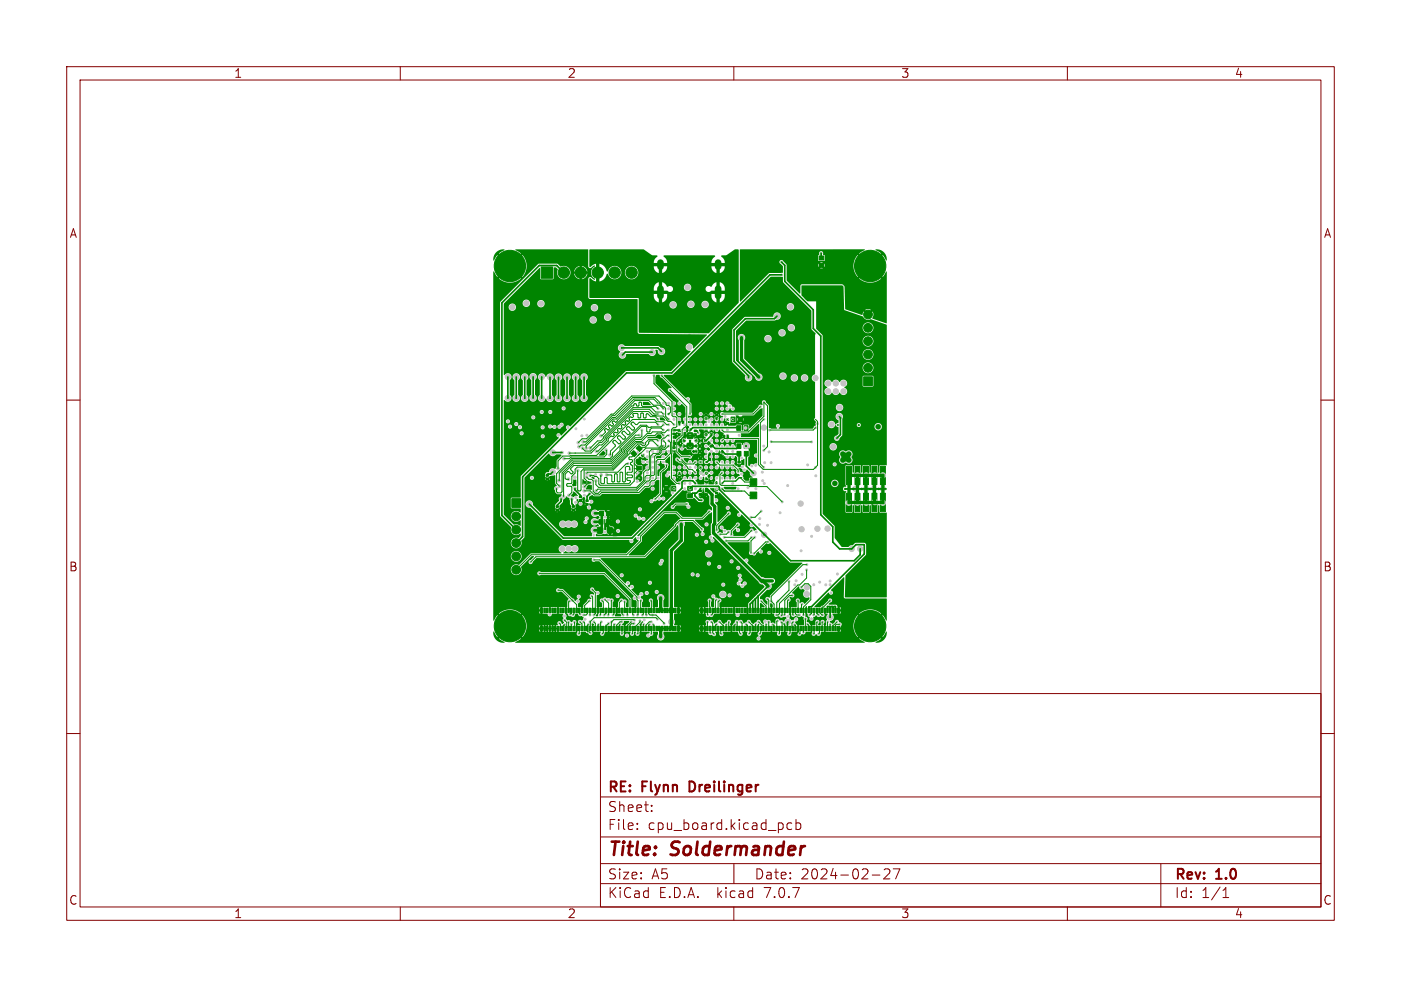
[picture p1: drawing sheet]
<svg xmlns="http://www.w3.org/2000/svg" width="210mm" height="148mm" viewBox="0 0 210 148" stroke-linecap="round" stroke-linejoin="round" font-family="sans-serif">
<defs><g id="words">
<g font-size="2.8" fill="#840000">
<text x="91" y="128.9">Title:</text>
<text x="100.7" y="128.9">Soldermander</text>
</g>
<g font-size="2.1" fill="#840000">
<text x="91" y="119.2">RE:</text>
<text x="96.3" y="119.2">Flynn</text>
<text x="104" y="119.2">Dreilinger</text>
<text x="91" y="124.7">File:</text>
<text x="91" y="122">Sheet:</text>
<text x="97.1" y="124.7">cpu_board.kicad_pcb</text>
<text x="91" y="134.9">KiCad</text>
<text x="91" y="132.1">Size:</text>
<text x="97.7" y="132.1">A5</text>
<text x="98.7" y="134.9">E.D.A.</text>
<text x="107.6" y="134.9">kicad</text>
<text x="113" y="132.1">Date:</text>
<text x="114.8" y="134.9">7.0.7</text>
<text x="120" y="132.1">2024-02-27</text>
<text x="176" y="132.3">Rev:</text>
<text x="176" y="134.9">Id:</text>
<text x="180.1" y="134.9">1/1</text>
<text x="182.4" y="132.3">1.0</text>
</g>
<g font-size="1.8" fill="#840000">
<text x="35" y="11.9">1</text>
<text x="85" y="11.9">2</text>
<text x="135" y="11.9">3</text>
<text x="185" y="11.9">4</text>
<text x="10.3" y="35.9">A</text>
<text x="198.4" y="35.9">A</text>
<text x="10.3" y="85.9">B</text>
<text x="198.3" y="85.9">B</text>
<text x="10.3" y="135.9">C</text>
<text x="35" y="137.9">1</text>
<text x="85" y="137.9">2</text>
<text x="135" y="137.9">3</text>
<text x="185" y="137.9">4</text>
<text x="198.3" y="135.9">C</text>
</g>
</g></defs>
<g fill="none" stroke="#840000" stroke-width=".15">
<path d="M10 10h190v128h-190zM12 12h186v124h-186zM60 10v2M110 10v2M160 10v2M10 60h2M198 60h2M10 110h2M90 104h108v32h-108zM90 119.5h108M198 110h2M60 136v2"/>
<path d="M90 132.5h108M90 129.5h108M90 125.5h108M95.5 124.2v.2M95.5 123.5v.1M97.7 121.5v.2M97.7 120.8v.1M110 136v2M110 129.5v3M118.7 123.5l-.5-.1-.2 .3v.4l.1 .2h.6M119.3 123.5l.4-.1 .3 .3v.4l-.1 .2h-.6M119.3 122.9v1.5"/>
<path d="M130.7 131.2h1.2M132.5 130.4l.2-.1 .5 .1a.41 .41 0 0 1 .1 .5l-.8 .9h.9M133.9 130.3h1l-.7 1.5M160 136v2M174 129.5v6.5M183.3 134.6h.9M183.3 133.5l.4-.4v1.5"/>
</g>
<path d="M120.5 126.9h.2" fill="none" stroke="#840000" stroke-width=".4"/>
<path d="M103.7 117.2h-.4v1.5h.4" fill="none" stroke="#840000" stroke-width=".3"/>
<g fill="#008400" stroke="#008400" stroke-width=".15">
<path d="M76.7 74.8h1.3v1.3h-1.3z"/>
<path d="M81.1 40h1.7v1.7h-1.7z"/>
<path d="M129.5 56.5h1.3v1.3h-1.3z"/>
<path d="M106.8 67.9h.3v.4h-.3z"/>
<path d="M106.3 67.9h.2v.4h-.2z"/>
<path d="M87.6 72.2h.3v.4h-.3z"/>
<path d="M88.2 72.2h.2v.4h-.2z"/>
<path d="M104.8 66.7h.2v.4h-.2z"/>
<path d="M104.2 66.7h.3v.4h-.3z"/>
<path d="M106.8 72.1l.2-.3 .2 .2-.3 .2z"/>
<path d="M107.4 72.2l.2 .2-.3 .2-.2-.2z"/>
<path d="M110.7 62.5h.6v.7h-.6z"/>
<path d="M109.6 62.5h.6v.7h-.6z"/>
<path d="M112.4 71.8h1v1h-1z"/>
<path d="M122.8 38.4h.7v.6h-.7z"/>
<path d="M122.8 39.5h.7v.6h-.7z"/>
<path d="M106.8 68.7h.3v.4h-.3z"/>
<path d="M106.3 68.7h.2v.4h-.2z"/>
<path d="M110.5 67.7h.6v.7h-.6z"/>
<path d="M111.6 67.7h.6v.7h-.6z"/>
<path d="M86.8 74.9h.4v.3h-.4z"/>
<path d="M86.8 74.4h.4v.2h-.4z"/>
<path d="M111.6 66.6h.6v.7h-.6z"/>
<path d="M110.5 66.6h.6v.7h-.6z"/>
<path d="M105.7 64.5h.3v.2h-.3z"/>
<path d="M105.7 65h.3v.3h-.3z"/>
<path d="M90.9 77.9h.6v.7h-.6z"/>
<path d="M89.8 77.9h.6v.7h-.6z"/>
<path d="M126.9 69.9h.7v2.8h-.7z"/>
<path d="M126.9 74h.7v2.7h-.7z"/>
<path d="M128.2 69.9h.7v2.8h-.7z"/>
<path d="M128.2 74h.7v2.7h-.7z"/>
<path d="M129.4 69.9h.8v2.8h-.8z"/>
<path d="M129.4 74h.8v2.7h-.8z"/>
<path d="M130.7 69.9h.7v2.8h-.7z"/>
<path d="M130.7 74h.7v2.7h-.7z"/>
<path d="M132 69.9h.7v2.8h-.7z"/>
<path d="M132 74h.7v2.7h-.7z"/>
<path d="M94.6 68l.4-.4 .5 .5-.4 .4z"/>
<path d="M95.4 67.2l.4-.4 .5 .5-.5 .4z"/>
<path d="M87.8 75.5h.4v.3h-.4z"/>
<path d="M87.8 75h.4v.2h-.4z"/>
<path d="M102.3 63.1h.2v.4h-.2z"/>
<path d="M101.7 63.1h.3v.4h-.3z"/>
<path d="M105.7 73.5h.4v.2h-.4z"/>
<path d="M105.7 74h.4v.3h-.4z"/>
<path d="M110.4 63.8h.6v.7h-.6z"/>
<path d="M111.5 63.8h.6v.7h-.6z"/>
<path d="M110.6 69.7h.4v.3h-.4z"/>
<path d="M110.6 69.2h.4v.2h-.4z"/>
<path d="M107.3 62.1h.3v.2h-.3z"/>
<path d="M107.3 62.6h.3v.3h-.3z"/>
<path d="M90.9 76.6h.6v.7h-.6z"/>
<path d="M89.9 76.6h.6v.7h-.6z"/>
<path d="M104.8 74h.3v.3h-.3z"/>
<path d="M104.8 73.5h.3v.2h-.3z"/>
<path d="M104.6 71.1l.3 .2-.2 .2-.3-.3z"/>
<path d="M104.8 70.8l.2-.1 .3 .2-.2 .2z"/>
<path d="M83.4 76.4h.3v.2h-.3z"/>
<path d="M83.4 75.8h.3v.3h-.3z"/>
<path d="M101.6 66.3h.2v.4h-.2z"/>
<path d="M101 66.3h.3v.4h-.3z"/>
<path d="M81.9 71.7h.3v.3h-.3z"/>
<path d="M81.9 71.2h.3v.2h-.3z"/>
<path d="M107.3 73.8h.3v.3h-.3z"/>
<path d="M107.3 73.3h.3v.2h-.3z"/>
<path d="M106.2 67.1l.2 .3-.2 .1-.2-.2z"/>
<path d="M106.4 66.9l.1-.2 .3 .3-.2 .2z"/>
<path d="M108.4 65.3h.3v.3h-.3z"/>
<path d="M109 65.3h.2v.3h-.2z"/>
<path d="M106.9 66.4l.2-.2 .2 .2-.1 .2z"/>
<path d="M106.7 66.6l.3 .2-.2 .2-.3-.3z"/>
<path d="M105.7 62.1h.3v.2h-.3z"/>
<path d="M105.7 62.6h.3v.3h-.3z"/>
<path d="M112.4 73.8h1v1h-1z"/>
<path d="M102.8 64.1l.3-.2 .2 .2-.3 .2z"/>
<path d="M103.2 64.5l.3-.2 .1 .2-.2 .2z"/>
<path d="M108.9 63.3h.3v.3h-.3z"/>
<path d="M108.9 62.8h.3v.2h-.3z"/>
<path d="M95.4 71h.7v.6h-.7z"/>
<path d="M95.4 69.9h.7v.6h-.7z"/>
<path d="M104.6 70.3l.2 .3-.2 .1-.2-.2z"/>
<path d="M104.9 69.9l.3 .3-.2 .2-.2-.3z"/>
<path d="M85.8 76.4h.3v.2h-.3z"/>
<path d="M85.8 75.8h.3v.3h-.3z"/>
<path d="M101.7 65h.3v.3h-.3z"/>
<path d="M101.7 64.5h.3v.2h-.3z"/>
<path d="M81 91.2h.3v.7h-.3z"/>
<path d="M81 93.9h.3v.7h-.3z"/>
<path d="M101.5 91.2h.4v.7h-.4z"/>
<path d="M101.5 93.9h.4v.7h-.4z"/>
<path d="M81.5 91.2h.3v.7h-.3z"/>
<path d="M81.5 93.9h.3v.7h-.3z"/>
<path d="M81.9 91.2h.3v.7h-.3z"/>
<path d="M81.9 93.9h.3v.7h-.3z"/>
<path d="M82.3 91.2h.3v.7h-.3z"/>
<path d="M82.3 93.9h.3v.7h-.3z"/>
<path d="M82.7 91.2h.3v.7h-.3z"/>
<path d="M82.7 93.9h.3v.7h-.3z"/>
<path d="M83.1 91.2h.3v.7h-.3z"/>
<path d="M83.1 93.9h.3v.7h-.3z"/>
<path d="M83.5 91.2h.3v.7h-.3z"/>
<path d="M83.5 93.9h.3v.7h-.3z"/>
<path d="M83.9 91.2h.3v.7h-.3z"/>
<path d="M83.9 93.9h.3v.7h-.3z"/>
<path d="M84.3 91.2h.3v.7h-.3z"/>
<path d="M84.3 93.9h.3v.7h-.3z"/>
<path d="M84.7 91.2h.3v.7h-.3z"/>
<path d="M84.7 93.9h.3v.7h-.3z"/>
<path d="M85.1 91.2h.3v.7h-.3z"/>
<path d="M85.1 93.9h.3v.7h-.3z"/>
<path d="M85.5 91.2h.3v.7h-.3z"/>
<path d="M85.5 93.9h.3v.7h-.3z"/>
<path d="M85.9 91.2h.3v.7h-.3z"/>
<path d="M85.9 93.9h.3v.7h-.3z"/>
<path d="M86.3 91.2h.3v.7h-.3z"/>
<path d="M86.3 93.9h.3v.7h-.3z"/>
<path d="M86.7 91.2h.3v.7h-.3z"/>
<path d="M86.7 93.9h.3v.7h-.3z"/>
<path d="M87.1 91.2h.3v.7h-.3z"/>
<path d="M87.1 93.9h.3v.7h-.3z"/>
<path d="M87.5 91.2h.3v.7h-.3z"/>
<path d="M87.5 93.9h.3v.7h-.3z"/>
<path d="M87.9 91.2h.3v.7h-.3z"/>
<path d="M87.9 93.9h.3v.7h-.3z"/>
<path d="M88.3 91.2h.3v.7h-.3z"/>
<path d="M88.3 93.9h.3v.7h-.3z"/>
<path d="M88.7 91.2h.3v.7h-.3z"/>
<path d="M88.7 93.9h.3v.7h-.3z"/>
<path d="M89.1 91.2h.3v.7h-.3z"/>
<path d="M89.1 93.9h.3v.7h-.3z"/>
<path d="M89.5 91.2h.3v.7h-.3z"/>
<path d="M89.5 93.9h.3v.7h-.3z"/>
<path d="M89.9 91.2h.3v.7h-.3z"/>
<path d="M89.9 93.9h.3v.7h-.3z"/>
<path d="M90.3 91.2h.3v.7h-.3z"/>
<path d="M90.3 93.9h.3v.7h-.3z"/>
<path d="M90.7 91.2h.3v.7h-.3z"/>
<path d="M90.7 93.9h.3v.7h-.3z"/>
<path d="M91.1 91.2h.3v.7h-.3z"/>
<path d="M91.1 93.9h.3v.7h-.3z"/>
<path d="M91.5 91.2h.3v.7h-.3z"/>
<path d="M91.5 93.9h.3v.7h-.3z"/>
<path d="M91.9 91.2h.3v.7h-.3z"/>
<path d="M91.9 93.9h.3v.7h-.3z"/>
<path d="M92.3 91.2h.3v.7h-.3z"/>
<path d="M92.3 93.9h.3v.7h-.3z"/>
<path d="M92.7 91.2h.3v.7h-.3z"/>
<path d="M92.7 93.9h.3v.7h-.3z"/>
<path d="M93.1 91.2h.3v.7h-.3z"/>
<path d="M93.1 93.9h.3v.7h-.3z"/>
<path d="M93.5 91.2h.3v.7h-.3z"/>
<path d="M93.5 93.9h.3v.7h-.3z"/>
<path d="M93.9 91.2h.3v.7h-.3z"/>
<path d="M93.9 93.9h.3v.7h-.3z"/>
<path d="M94.3 91.2h.3v.7h-.3z"/>
<path d="M94.3 93.9h.3v.7h-.3z"/>
<path d="M94.7 91.2h.3v.7h-.3z"/>
<path d="M94.7 93.9h.3v.7h-.3z"/>
<path d="M95.1 91.2h.3v.7h-.3z"/>
<path d="M95.1 93.9h.3v.7h-.3z"/>
<path d="M95.5 91.2h.3v.7h-.3z"/>
<path d="M95.5 93.9h.3v.7h-.3z"/>
<path d="M95.9 91.2h.3v.7h-.3z"/>
<path d="M95.9 93.9h.3v.7h-.3z"/>
<path d="M96.3 91.2h.3v.7h-.3z"/>
<path d="M96.3 93.9h.3v.7h-.3z"/>
<path d="M96.7 91.2h.3v.7h-.3z"/>
<path d="M96.7 93.9h.3v.7h-.3z"/>
<path d="M97.1 91.2h.3v.7h-.3z"/>
<path d="M97.1 93.9h.3v.7h-.3z"/>
<path d="M97.5 91.2h.3v.7h-.3z"/>
<path d="M97.5 93.9h.3v.7h-.3z"/>
<path d="M97.9 91.2h.3v.7h-.3z"/>
<path d="M97.9 93.9h.3v.7h-.3z"/>
<path d="M98.3 91.2h.3v.7h-.3z"/>
<path d="M98.3 93.9h.3v.7h-.3z"/>
<path d="M98.7 91.2h.3v.7h-.3z"/>
<path d="M98.7 93.9h.3v.7h-.3z"/>
<path d="M99.1 91.2h.3v.7h-.3z"/>
<path d="M99.1 93.9h.3v.7h-.3z"/>
<path d="M99.5 91.2h.3v.7h-.3z"/>
<path d="M99.5 93.9h.3v.7h-.3z"/>
<path d="M99.9 91.2h.3v.7h-.3z"/>
<path d="M99.9 93.9h.3v.7h-.3z"/>
<path d="M100.3 91.2h.3v.7h-.3z"/>
<path d="M100.3 93.9h.3v.7h-.3z"/>
<path d="M100.7 91.2h.3v.7h-.3z"/>
<path d="M100.7 93.9h.3v.7h-.3z"/>
<path d="M101.1 91.2h.3v.7h-.3z"/>
<path d="M101.1 93.9h.3v.7h-.3z"/>
<path d="M100.9 64.9h.3v.3h-.3z"/>
<path d="M100.9 64.4h.3v.2h-.3z"/>
<path d="M108.1 68.2h.3v.3h-.3z"/>
<path d="M108.1 67.7h.3v.2h-.3z"/>
<path d="M105 91.2h.3v.7h-.3z"/>
<path d="M105 93.9h.3v.7h-.3z"/>
<path d="M125.5 91.2h.4v.7h-.4z"/>
<path d="M125.5 93.9h.4v.7h-.4z"/>
<path d="M105.5 91.2h.3v.7h-.3z"/>
<path d="M105.5 93.9h.3v.7h-.3z"/>
<path d="M105.9 91.2h.3v.7h-.3z"/>
<path d="M105.9 93.9h.3v.7h-.3z"/>
<path d="M106.3 91.2h.3v.7h-.3z"/>
<path d="M106.3 93.9h.3v.7h-.3z"/>
<path d="M106.7 91.2h.3v.7h-.3z"/>
<path d="M106.7 93.9h.3v.7h-.3z"/>
<path d="M107.1 91.2h.3v.7h-.3z"/>
<path d="M107.1 93.9h.3v.7h-.3z"/>
<path d="M107.5 91.2h.3v.7h-.3z"/>
<path d="M107.5 93.9h.3v.7h-.3z"/>
<path d="M107.9 91.2h.3v.7h-.3z"/>
<path d="M107.9 93.9h.3v.7h-.3z"/>
<path d="M108.3 91.2h.3v.7h-.3z"/>
<path d="M108.3 93.9h.3v.7h-.3z"/>
<path d="M108.7 91.2h.3v.7h-.3z"/>
<path d="M108.7 93.9h.3v.7h-.3z"/>
<path d="M109.1 91.2h.3v.7h-.3z"/>
<path d="M109.1 93.9h.3v.7h-.3z"/>
<path d="M109.5 91.2h.3v.7h-.3z"/>
<path d="M109.5 93.9h.3v.7h-.3z"/>
<path d="M109.9 91.2h.3v.7h-.3z"/>
<path d="M109.9 93.9h.3v.7h-.3z"/>
<path d="M110.3 91.2h.3v.7h-.3z"/>
<path d="M110.3 93.9h.3v.7h-.3z"/>
<path d="M110.7 91.2h.3v.7h-.3z"/>
<path d="M110.7 93.9h.3v.7h-.3z"/>
<path d="M111.1 91.2h.3v.7h-.3z"/>
<path d="M111.1 93.9h.3v.7h-.3z"/>
<path d="M111.5 91.2h.3v.7h-.3z"/>
<path d="M111.5 93.9h.3v.7h-.3z"/>
<path d="M111.9 91.2h.3v.7h-.3z"/>
<path d="M111.9 93.9h.3v.7h-.3z"/>
<path d="M112.3 91.2h.3v.7h-.3z"/>
<path d="M112.3 93.9h.3v.7h-.3z"/>
<path d="M112.7 91.2h.3v.7h-.3z"/>
<path d="M112.7 93.9h.3v.7h-.3z"/>
<path d="M113.1 91.2h.3v.7h-.3z"/>
<path d="M113.1 93.9h.3v.7h-.3z"/>
<path d="M113.5 91.2h.3v.7h-.3z"/>
<path d="M113.5 93.9h.3v.7h-.3z"/>
<path d="M113.9 91.2h.3v.7h-.3z"/>
<path d="M113.9 93.9h.3v.7h-.3z"/>
<path d="M114.3 91.2h.3v.7h-.3z"/>
<path d="M114.3 93.9h.3v.7h-.3z"/>
<path d="M114.7 91.2h.3v.7h-.3z"/>
<path d="M114.7 93.9h.3v.7h-.3z"/>
<path d="M115.1 91.2h.3v.7h-.3z"/>
<path d="M115.1 93.9h.3v.7h-.3z"/>
<path d="M115.5 91.2h.3v.7h-.3z"/>
<path d="M115.5 93.9h.3v.7h-.3z"/>
<path d="M115.9 91.2h.3v.7h-.3z"/>
<path d="M115.9 93.9h.3v.7h-.3z"/>
<path d="M116.3 91.2h.3v.7h-.3z"/>
<path d="M116.3 93.9h.3v.7h-.3z"/>
<path d="M116.7 91.2h.3v.7h-.3z"/>
<path d="M116.7 93.9h.3v.7h-.3z"/>
<path d="M117.1 91.2h.3v.7h-.3z"/>
<path d="M117.1 93.9h.3v.7h-.3z"/>
<path d="M117.5 91.2h.3v.7h-.3z"/>
<path d="M117.5 93.9h.3v.7h-.3z"/>
<path d="M117.9 91.2h.3v.7h-.3z"/>
<path d="M117.9 93.9h.3v.7h-.3z"/>
<path d="M118.3 91.2h.3v.7h-.3z"/>
<path d="M118.3 93.9h.3v.7h-.3z"/>
<path d="M118.7 91.2h.3v.7h-.3z"/>
<path d="M118.7 93.9h.3v.7h-.3z"/>
<path d="M119.1 91.2h.3v.7h-.3z"/>
<path d="M119.1 93.9h.3v.7h-.3z"/>
<path d="M119.5 91.2h.3v.7h-.3z"/>
<path d="M119.5 93.9h.3v.7h-.3z"/>
<path d="M119.9 91.2h.3v.7h-.3z"/>
<path d="M119.9 93.9h.3v.7h-.3z"/>
<path d="M120.3 91.2h.3v.7h-.3z"/>
<path d="M120.3 93.9h.3v.7h-.3z"/>
<path d="M120.7 91.2h.3v.7h-.3z"/>
<path d="M120.7 93.9h.3v.7h-.3z"/>
<path d="M121.1 91.2h.3v.7h-.3z"/>
<path d="M121.1 93.9h.3v.7h-.3z"/>
<path d="M121.5 91.2h.3v.7h-.3z"/>
<path d="M121.5 93.9h.3v.7h-.3z"/>
<path d="M121.9 91.2h.3v.7h-.3z"/>
<path d="M121.9 93.9h.3v.7h-.3z"/>
<path d="M122.3 91.2h.3v.7h-.3z"/>
<path d="M122.3 93.9h.3v.7h-.3z"/>
<path d="M122.7 91.2h.3v.7h-.3z"/>
<path d="M122.7 93.9h.3v.7h-.3z"/>
<path d="M123.1 91.2h.3v.7h-.3z"/>
<path d="M123.1 93.9h.3v.7h-.3z"/>
<path d="M123.5 91.2h.3v.7h-.3z"/>
<path d="M123.5 93.9h.3v.7h-.3z"/>
<path d="M123.9 91.2h.3v.7h-.3z"/>
<path d="M123.9 93.9h.3v.7h-.3z"/>
<path d="M124.3 91.2h.3v.7h-.3z"/>
<path d="M124.3 93.9h.3v.7h-.3z"/>
<path d="M124.7 91.2h.3v.7h-.3z"/>
<path d="M124.7 93.9h.3v.7h-.3z"/>
<path d="M125.1 91.2h.3v.7h-.3z"/>
<path d="M125.1 93.9h.3v.7h-.3z"/>
<path d="M100.7 72.9h.6v.7h-.6z"/>
<path d="M99.6 72.9h.6v.7h-.6z"/>
<path d="M103.1 74h.7v.6h-.7z"/>
<path d="M103.1 72.9h.7v.6h-.7z"/>
<path d="M105 65.9h.3v.4h-.3z"/>
<path d="M105.6 65.9h.2v.4h-.2z"/>
<path d="M95.7 68.7l.2-.2 .3 .3-.2 .1z"/>
<path d="M96.3 68.1l.2 .3-.1 .2-.3-.3z"/>
<path d="M101.7 71.4h.3v.3h-.3z"/>
<path d="M101.7 70.9h.3v.2h-.3z"/>
<path d="M103 64.9h.8v.8h-.8z"/>
<path d="M103 66.5h.8v.8h-.8z"/>
<path d="M104.8 65.9h.2v.4h-.2z"/>
<path d="M104.2 65.9h.3v.4h-.3z"/>
<path d="M101.8 65.9h.3v.4h-.3z"/>
<path d="M102.4 65.9h.2v.4h-.2z"/>
<path d="M104.1 64.5h.3v.2h-.3z"/>
<path d="M104.1 65h.3v.3h-.3z"/>
<path d="M103.4 68.1l.2-.2 .2 .3-.2 .1z"/>
<path d="M103.8 67.7l.2-.2 .2 .3-.2 .1z"/>
<path d="M106.5 64.5h.3v.2h-.3z"/>
<path d="M106.5 65h.3v.3h-.3z"/>
<path d="M104.9 68.6h.3v.3h-.3z"/>
<path d="M104.9 69.2h.3v.2h-.3z"/>
<path d="M104.8 67.5h.2v.4h-.2z"/>
<path d="M104.2 67.5h.3v.4h-.3z"/>
<path d="M101.8 66.7h.3v.4h-.3z"/>
<path d="M102.4 66.7h.2v.4h-.2z"/>
<path d="M100.9 67.5h.3v.3h-.3z"/>
<path d="M100.9 67h.3v.2h-.3z"/>
<path d="M106.1 71.4l.2-.3 .2 .2-.2 .3z"/>
<path d="M105.7 71l.3-.2 .1 .1-.2 .3z"/>
<path d="M91.1 79.1h.7v.8h-.7z"/>
<path d="M89.5 79.1h.8v.8h-.8z"/>
<path d="M105.7 72.3h.4v.2h-.4z"/>
<path d="M105.7 71.7h.4v.3h-.4z"/>
<circle cx="76.4" cy="39.9" r="2.35"/>
<circle cx="77.4" cy="85.4" r=".65"/>
<circle cx="77.4" cy="83.4" r=".65"/>
<circle cx="77.4" cy="81.4" r=".65"/>
<circle cx="77.4" cy="79.4" r=".65"/>
<circle cx="77.4" cy="77.4" r=".65"/>
<circle cx="130.4" cy="39.9" r="2.35"/>
<circle cx="76.4" cy="93.9" r="2.35"/>
<circle cx="130.4" cy="93.9" r="2.35"/>
<circle cx="94.7" cy="40.9" r=".85"/>
<circle cx="92.1" cy="40.9" r=".85"/>
<circle cx="89.6" cy="40.9" r=".85"/>
<circle cx="87.1" cy="40.9" r=".85"/>
<circle cx="84.5" cy="40.9" r=".85"/>
<circle cx="130.1" cy="47.2" r=".65"/>
<circle cx="130.1" cy="49.2" r=".65"/>
<circle cx="130.1" cy="51.2" r=".65"/>
<circle cx="130.1" cy="53.2" r=".65"/>
<circle cx="130.1" cy="55.2" r=".65"/>
</g>
<path d="M99 39.4v.6M107.6 39.4v.6M99 43.3v1.1M107.6 43.3v1.1" fill="none" stroke="#008400" stroke-width="1"/>
<g fill="#c2c2c2" stroke="#c2c2c2" stroke-width=".15">
<circle cx="103.3" cy="50.3" r=".15"/>
<circle cx="100.9" cy="78.1" r=".15"/>
<circle cx="95.8" cy="71.3" r=".4"/>
<circle cx="97" cy="73.3" r=".15"/>
<circle cx="107.4" cy="70.9" r=".15"/>
<circle cx="103.3" cy="51" r=".15"/>
<circle cx="105.8" cy="62.1" r=".15"/>
<circle cx="128.1" cy="43.9" r=".4"/>
<circle cx="101.8" cy="66.1" r=".15"/>
<circle cx="126.7" cy="42.5" r=".4"/>
<circle cx="114.4" cy="53.8" r=".4"/>
<circle cx="108.8" cy="75.5" r=".15"/>
<circle cx="106.6" cy="64.5" r=".15"/>
<circle cx="86.2" cy="72.4" r=".2"/>
<circle cx="105" cy="68.5" r=".15"/>
<circle cx="126.3" cy="68.1" r=".4"/>
<circle cx="87.5" cy="72.4" r=".2"/>
<circle cx="100.9" cy="77.4" r=".15"/>
<circle cx="113.5" cy="53.8" r=".4"/>
<circle cx="105" cy="64.5" r=".15"/>
<circle cx="99.6" cy="78.7" r=".15"/>
<circle cx="83.3" cy="74.6" r=".2"/>
<circle cx="105.8" cy="64.5" r=".15"/>
<circle cx="119.3" cy="41.7" r=".4"/>
<circle cx="105" cy="67.7" r=".15"/>
<circle cx="114.5" cy="58.9" r=".4"/>
<circle cx="98.6" cy="70.9" r=".15"/>
<circle cx="92.2" cy="77.6" r=".4"/>
<circle cx="90.5" cy="74.8" r=".2"/>
<circle cx="112.1" cy="47" r=".4"/>
<circle cx="101.8" cy="71.7" r=".15"/>
<circle cx="119.2" cy="94.9" r=".15"/>
<circle cx="125.6" cy="63.7" r=".15"/>
<circle cx="107.4" cy="62.1" r=".15"/>
<circle cx="90.6" cy="68" r=".2"/>
<circle cx="92.2" cy="78.8" r=".4"/>
<circle cx="101.8" cy="66.9" r=".15"/>
<circle cx="112.2" cy="45.4" r=".4"/>
<circle cx="98.6" cy="65.3" r=".15"/>
<circle cx="105.8" cy="75.7" r=".15"/>
<circle cx="127.2" cy="69" r=".4"/>
<circle cx="101.8" cy="67.7" r=".15"/>
<circle cx="102.6" cy="62.1" r=".15"/>
<circle cx="98.6" cy="68.5" r=".15"/>
<circle cx="101.8" cy="61.3" r=".15"/>
<circle cx="120.8" cy="41.7" r=".4"/>
<circle cx="99.4" cy="70.1" r=".15"/>
<circle cx="104.2" cy="65.3" r=".15"/>
<circle cx="115.9" cy="58.9" r=".4"/>
<circle cx="120.1" cy="40.9" r=".4"/>
<circle cx="127.2" cy="68.1" r=".4"/>
<circle cx="104.2" cy="62.1" r=".15"/>
<circle cx="108.2" cy="68.5" r=".15"/>
<circle cx="109.8" cy="60.5" r=".15"/>
<circle cx="113.7" cy="62.2" r=".4"/>
<circle cx="126.3" cy="69" r=".4"/>
<circle cx="103.4" cy="65.3" r=".15"/>
<circle cx="88.9" cy="71.6" r=".15"/>
<circle cx="88.5" cy="73.2" r=".2"/>
<circle cx="88.9" cy="74.8" r=".2"/>
<circle cx="108.2" cy="65.3" r=".15"/>
<circle cx="99.4" cy="62.9" r=".15"/>
<circle cx="119.4" cy="40.2" r=".4"/>
<circle cx="113.1" cy="64.4" r=".2"/>
<circle cx="112.1" cy="48.7" r=".4"/>
<circle cx="105.8" cy="72.5" r=".15"/>
<circle cx="105" cy="65.3" r=".15"/>
<circle cx="120.8" cy="40.2" r=".4"/>
<circle cx="99.6" cy="77.4" r=".15"/>
<circle cx="113.5" cy="52.8" r=".4"/>
<circle cx="101" cy="67.7" r=".15"/>
<circle cx="101.8" cy="65.3" r=".15"/>
<circle cx="99.6" cy="78.1" r=".15"/>
<circle cx="101" cy="68.5" r=".15"/>
<circle cx="128.7" cy="63.7" r=".15"/>
<circle cx="131.6" cy="64" r=".4"/>
<circle cx="125.1" cy="72.5" r=".4"/>
<circle cx="111.9" cy="83.1" r=".2"/>
<circle cx="104.2" cy="68.5" r=".15"/>
<circle cx="109.3" cy="55.3" r=".4"/>
<circle cx="102.6" cy="65.3" r=".15"/>
<circle cx="105" cy="66.1" r=".15"/>
<circle cx="97" cy="60.5" r=".15"/>
<circle cx="99.4" cy="71.7" r=".15"/>
<circle cx="108.5" cy="51.1" r=".4"/>
<circle cx="92.2" cy="80.1" r=".4"/>
<circle cx="105" cy="66.9" r=".15"/>
<circle cx="86.2" cy="74.1" r=".2"/>
<circle cx="100.9" cy="78.7" r=".15"/>
<circle cx="105" cy="72.5" r=".15"/>
<circle cx="109.8" cy="73.3" r=".15"/>
<circle cx="114.4" cy="52.8" r=".4"/>
<circle cx="99.4" cy="70.9" r=".15"/>
<circle cx="112" cy="71.9" r=".15"/>
<circle cx="124.9" cy="67" r=".4"/>
<circle cx="132.3" cy="71.3" r=".4"/>
<circle cx="118.5" cy="46" r=".4"/>
<circle cx="128.5" cy="75.4" r=".4"/>
<circle cx="128.5" cy="71.3" r=".4"/>
<circle cx="131.1" cy="71.3" r=".4"/>
<circle cx="117.2" cy="49.9" r=".4"/>
<circle cx="128.2" cy="73.3" r=".4"/>
<circle cx="132.3" cy="75.4" r=".4"/>
<circle cx="129.8" cy="73.3" r=".4"/>
<circle cx="131.1" cy="75.3" r=".4"/>
<circle cx="116.5" cy="47.4" r=".4"/>
<circle cx="131" cy="73.3" r=".4"/>
<circle cx="112.2" cy="56.6" r=".4"/>
<circle cx="132.3" cy="73.3" r=".4"/>
<circle cx="118.6" cy="49.1" r=".4"/>
<circle cx="127.2" cy="75.4" r=".4"/>
<circle cx="115.1" cy="50.8" r=".4"/>
<circle cx="129.8" cy="71.3" r=".4"/>
<circle cx="129.8" cy="75.4" r=".4"/>
<circle cx="106.6" cy="66.9" r=".15"/>
<circle cx="107.4" cy="73.3" r=".15"/>
<circle cx="105.2" cy="75" r=".15"/>
<circle cx="107.4" cy="75" r=".15"/>
<circle cx="105" cy="73.3" r=".15"/>
<circle cx="107.4" cy="72.5" r=".15"/>
<circle cx="105.8" cy="70.9" r=".15"/>
<circle cx="105" cy="70.9" r=".15"/>
<circle cx="105" cy="70.1" r=".15"/>
<circle cx="104.2" cy="66.9" r=".15"/>
<circle cx="102.6" cy="66.1" r=".15"/>
<circle cx="104.2" cy="67.7" r=".15"/>
<circle cx="102.6" cy="66.9" r=".15"/>
<circle cx="103.4" cy="66.1" r=".15"/>
<circle cx="104.2" cy="66.1" r=".15"/>
<circle cx="103.4" cy="66.9" r=".15"/>
<circle cx="103.1" cy="43.1" r=".4"/>
<circle cx="79.3" cy="75.6" r=".4"/>
<circle cx="104.2" cy="72.5" r=".15"/>
<circle cx="108.2" cy="67.7" r=".15"/>
<circle cx="109" cy="65.3" r=".15"/>
<circle cx="105" cy="69.3" r=".15"/>
<circle cx="117.4" cy="56.4" r=".4"/>
<circle cx="113.7" cy="56.5" r=".4"/>
<circle cx="101" cy="66.9" r=".15"/>
<circle cx="111.9" cy="66.9" r=".4"/>
<circle cx="105.8" cy="65.3" r=".15"/>
<circle cx="101.8" cy="63.7" r=".15"/>
<circle cx="120.6" cy="56.7" r=".4"/>
<circle cx="101.8" cy="70.9" r=".15"/>
<circle cx="88.9" cy="48" r=".4"/>
<circle cx="119.1" cy="56.7" r=".4"/>
<circle cx="101" cy="66.1" r=".15"/>
<circle cx="86.7" cy="45.6" r=".4"/>
<circle cx="100.6" cy="93.3" r=".4"/>
<circle cx="105.8" cy="71.7" r=".15"/>
<circle cx="102.1" cy="78.6" r=".4"/>
<circle cx="122.2" cy="56.7" r=".4"/>
<circle cx="105.8" cy="69.3" r=".15"/>
<circle cx="91.1" cy="47.6" r=".4"/>
<circle cx="124.4" cy="92.6" r=".4"/>
<circle cx="111.2" cy="50.6" r=".4"/>
<circle cx="89.1" cy="46.1" r=".4"/>
<circle cx="112.1" cy="73.1" r=".15"/>
<circle cx="116.5" cy="93.1" r=".15"/>
<circle cx="108.2" cy="71.7" r=".15"/>
<circle cx="103.4" cy="64.5" r=".15"/>
<circle cx="109" cy="62.9" r=".15"/>
<circle cx="101" cy="64.5" r=".15"/>
<circle cx="85.2" cy="82.3" r=".4"/>
<circle cx="78.9" cy="45.5" r=".4"/>
<circle cx="114.5" cy="64.1" r=".4"/>
<circle cx="112.9" cy="71" r=".4"/>
<circle cx="76.8" cy="46.1" r=".4"/>
<circle cx="99" cy="89.6" r=".4"/>
<circle cx="124.1" cy="79.3" r=".4"/>
<circle cx="84.3" cy="82.3" r=".4"/>
<circle cx="105.8" cy="62.9" r=".15"/>
<circle cx="120.2" cy="79.4" r=".4"/>
<circle cx="125.8" cy="61.1" r=".4"/>
<circle cx="120" cy="75.5" r=".4"/>
<circle cx="86.2" cy="82.3" r=".4"/>
<circle cx="106.6" cy="65.3" r=".15"/>
<circle cx="101.8" cy="64.5" r=".15"/>
<circle cx="105.8" cy="66.1" r=".15"/>
<circle cx="122.5" cy="79.3" r=".4"/>
<circle cx="124.6" cy="63.7" r=".4"/>
<circle cx="99" cy="95.5" r=".4"/>
<circle cx="81.1" cy="45.5" r=".4"/>
<circle cx="107.4" cy="62.9" r=".15"/>
<circle cx="111.8" cy="64.2" r=".2"/>
<circle cx="109.8" cy="62.9" r=".15"/>
<circle cx="105.7" cy="45.7" r=".4"/>
<circle cx="100.9" cy="45.7" r=".4"/>
<circle cx="103.3" cy="52" r=".4"/>
<circle cx="100.1" cy="47.2" r=".4"/>
<circle cx="107.5" cy="47.2" r=".4"/>
<circle cx="106.3" cy="48.1" r=".4"/>
<circle cx="88.5" cy="72.4" r=".2"/>
<circle cx="84.4" cy="78.6" r=".4"/>
<circle cx="88.4" cy="74" r=".2"/>
<circle cx="86.2" cy="73.2" r=".2"/>
<circle cx="84.2" cy="67.9" r=".2"/>
<circle cx="86.2" cy="71.6" r=".2"/>
<circle cx="82.9" cy="67.9" r=".4"/>
<circle cx="85.7" cy="74.8" r=".2"/>
<circle cx="89.1" cy="78.2" r=".4"/>
<circle cx="85.2" cy="78.6" r=".4"/>
<circle cx="84.1" cy="74.8" r=".2"/>
<circle cx="82.9" cy="70.8" r=".4"/>
<circle cx="86.1" cy="78.6" r=".4"/>
<circle cx="89.1" cy="79.5" r=".4"/>
<circle cx="89.2" cy="77" r=".4"/>
<circle cx="103.6" cy="45.6" r=".4"/>
<circle cx="115.1" cy="87.9" r=".4"/>
<circle cx="114.2" cy="87.1" r=".4"/>
<circle cx="105.8" cy="73.3" r=".15"/>
<circle cx="120.9" cy="89.1" r=".4"/>
<circle cx="130.9" cy="86.3" r=".4"/>
<circle cx="131.8" cy="85.2" r=".4"/>
<circle cx="119.3" cy="87.1" r=".15"/>
<circle cx="120.9" cy="88.1" r=".4"/>
<circle cx="130" cy="85.5" r=".4"/>
<circle cx="123.2" cy="47" r=".4"/>
<circle cx="123.2" cy="49.4" r=".4"/>
<circle cx="121" cy="44.6" r=".4"/>
<circle cx="121" cy="43.5" r=".4"/>
<circle cx="119.1" cy="87.7" r=".15"/>
<circle cx="128.8" cy="86.4" r=".4"/>
<circle cx="123.1" cy="38" r=".15"/>
<circle cx="127.7" cy="82.3" r=".4"/>
<circle cx="117.1" cy="39.3" r=".15"/>
<circle cx="107.4" cy="93.6" r=".15"/>
<circle cx="107.4" cy="79.5" r=".15"/>
<circle cx="109" cy="70.1" r=".15"/>
<circle cx="109.2" cy="77" r=".15"/>
<circle cx="97" cy="67.7" r=".15"/>
<circle cx="115" cy="89.8" r=".15"/>
<circle cx="108.1" cy="95.1" r=".15"/>
<circle cx="107.4" cy="68.5" r=".15"/>
<circle cx="117.3" cy="75.3" r=".15"/>
<circle cx="118.9" cy="93.3" r=".15"/>
<circle cx="108.2" cy="70.9" r=".15"/>
<circle cx="125.5" cy="86.1" r=".15"/>
<circle cx="114.8" cy="93.6" r=".15"/>
<circle cx="109" cy="70.9" r=".15"/>
<circle cx="119.8" cy="95" r=".15"/>
<circle cx="107.4" cy="71.7" r=".15"/>
<circle cx="121.7" cy="80.4" r=".15"/>
<circle cx="110.6" cy="73.3" r=".15"/>
<circle cx="115" cy="78.8" r=".15"/>
<circle cx="120.4" cy="94.8" r=".15"/>
<circle cx="105.8" cy="70.1" r=".15"/>
<circle cx="119.3" cy="92.9" r=".15"/>
<circle cx="111.1" cy="71.1" r=".15"/>
<circle cx="106.6" cy="70.1" r=".15"/>
<circle cx="117.1" cy="93.3" r=".15"/>
<circle cx="106.6" cy="71.7" r=".15"/>
<circle cx="106.8" cy="81.1" r=".15"/>
<circle cx="119.1" cy="93.7" r=".15"/>
<circle cx="114.7" cy="93.2" r=".15"/>
<circle cx="116.8" cy="95" r=".15"/>
<circle cx="109.8" cy="72.5" r=".15"/>
<circle cx="123.3" cy="93.3" r=".15"/>
<circle cx="103.1" cy="59.9" r=".15"/>
<circle cx="122.9" cy="87.3" r=".15"/>
<circle cx="101.8" cy="70.1" r=".15"/>
<circle cx="124.6" cy="88.9" r=".15"/>
<circle cx="114.6" cy="72.5" r=".15"/>
<circle cx="120.1" cy="82.6" r=".15"/>
<circle cx="124.4" cy="87.1" r=".15"/>
<circle cx="102.6" cy="70.1" r=".15"/>
<circle cx="122.7" cy="95" r=".15"/>
<circle cx="97" cy="68.5" r=".15"/>
<circle cx="114.1" cy="90.1" r=".15"/>
<circle cx="93.2" cy="95" r=".15"/>
<circle cx="95.1" cy="89.7" r=".15"/>
<circle cx="95.9" cy="76.4" r=".15"/>
<circle cx="97.8" cy="67.7" r=".15"/>
<circle cx="97.6" cy="93.3" r=".15"/>
<circle cx="102.2" cy="68.9" r=".15"/>
<circle cx="103.2" cy="76" r=".15"/>
<circle cx="100.8" cy="73.9" r=".15"/>
<circle cx="104.2" cy="69.3" r=".15"/>
<circle cx="94.6" cy="93.3" r=".15"/>
<circle cx="105" cy="71.7" r=".15"/>
<circle cx="128.9" cy="82.3" r=".4"/>
<circle cx="122" cy="92.2" r=".15"/>
<circle cx="114.5" cy="80.2" r=".4"/>
<circle cx="103.4" cy="73.3" r=".15"/>
<circle cx="104.2" cy="73.3" r=".15"/>
<circle cx="124.4" cy="90" r=".15"/>
<circle cx="97.9" cy="93.7" r=".15"/>
<circle cx="104.2" cy="71.7" r=".15"/>
<circle cx="103.4" cy="72.5" r=".15"/>
<circle cx="123.3" cy="92.2" r=".15"/>
<circle cx="103" cy="75.6" r=".15"/>
<circle cx="100.8" cy="76" r=".15"/>
<circle cx="95.6" cy="95" r=".15"/>
<circle cx="103.4" cy="70.9" r=".15"/>
<circle cx="98.4" cy="88.8" r=".15"/>
<circle cx="103.8" cy="86.1" r=".15"/>
<circle cx="103.4" cy="71.7" r=".15"/>
<circle cx="104.6" cy="86.3" r=".15"/>
<circle cx="94.8" cy="95" r=".15"/>
<circle cx="124.4" cy="87.7" r=".15"/>
<circle cx="122" cy="95" r=".15"/>
<circle cx="102.6" cy="71.7" r=".15"/>
<circle cx="122.7" cy="92.2" r=".15"/>
<circle cx="102.6" cy="72.5" r=".15"/>
<circle cx="110.9" cy="86.3" r=".15"/>
<circle cx="111.6" cy="87.5" r=".15"/>
<circle cx="109.1" cy="76.2" r=".15"/>
<circle cx="109" cy="71.7" r=".15"/>
<circle cx="115.8" cy="93.7" r=".15"/>
<circle cx="110.8" cy="77.2" r=".15"/>
<circle cx="97.7" cy="75.2" r=".15"/>
<circle cx="88.4" cy="93.3" r=".15"/>
<circle cx="97.8" cy="71.7" r=".15"/>
<circle cx="97.4" cy="87.4" r=".15"/>
<circle cx="98.5" cy="92.8" r=".15"/>
<circle cx="104.2" cy="70.9" r=".15"/>
<circle cx="99.2" cy="84.1" r=".15"/>
<circle cx="101.5" cy="68.9" r=".15"/>
<circle cx="97.6" cy="95" r=".15"/>
<circle cx="90.3" cy="95" r=".15"/>
<circle cx="96.4" cy="77.8" r=".15"/>
<circle cx="97" cy="72.5" r=".15"/>
<circle cx="92.1" cy="93.6" r=".15"/>
<circle cx="97" cy="71.7" r=".15"/>
<circle cx="100.2" cy="67.7" r=".15"/>
<circle cx="86.9" cy="93.3" r=".15"/>
<circle cx="87" cy="75.5" r=".15"/>
<circle cx="101" cy="71.7" r=".15"/>
<circle cx="125.5" cy="93.3" r=".15"/>
<circle cx="95.3" cy="77.3" r=".15"/>
<circle cx="86.8" cy="95" r=".15"/>
<circle cx="99.4" cy="69.3" r=".15"/>
<circle cx="99.4" cy="67.7" r=".15"/>
<circle cx="96.6" cy="93" r=".15"/>
<circle cx="96.9" cy="88.9" r=".15"/>
<circle cx="98.2" cy="74.9" r=".15"/>
<circle cx="92.9" cy="93.7" r=".15"/>
<circle cx="99.9" cy="69.7" r=".15"/>
<circle cx="87.8" cy="78.3" r=".15"/>
<circle cx="87.7" cy="92.9" r=".15"/>
<circle cx="97.8" cy="68.5" r=".15"/>
<circle cx="86.1" cy="93.3" r=".15"/>
<circle cx="92.6" cy="78.2" r=".15"/>
<circle cx="100.2" cy="70.9" r=".15"/>
<circle cx="120.8" cy="92.8" r=".15"/>
<circle cx="114.1" cy="76.6" r=".15"/>
<circle cx="110.6" cy="78.7" r=".15"/>
<circle cx="111.6" cy="70.5" r=".15"/>
<circle cx="114.3" cy="72.1" r=".15"/>
<circle cx="106.6" cy="80.6" r=".15"/>
<circle cx="109.6" cy="80.2" r=".15"/>
<circle cx="106.9" cy="89.4" r=".15"/>
<circle cx="107.4" cy="89.9" r=".15"/>
<circle cx="112.6" cy="77.6" r=".15"/>
<circle cx="109" cy="67.7" r=".15"/>
<circle cx="106.3" cy="84.5" r=".15"/>
<circle cx="106.6" cy="92.2" r=".15"/>
<circle cx="111.9" cy="84" r=".15"/>
<circle cx="109.8" cy="66.1" r=".15"/>
<circle cx="97" cy="70.9" r=".15"/>
<circle cx="89.7" cy="93.7" r=".15"/>
<circle cx="97.8" cy="70.9" r=".15"/>
<circle cx="93.2" cy="86.3" r=".15"/>
<circle cx="85.6" cy="93.6" r=".15"/>
<circle cx="95" cy="93.5" r=".15"/>
<circle cx="103.4" cy="70.1" r=".15"/>
<circle cx="104.2" cy="70.1" r=".15"/>
<circle cx="96.5" cy="93.6" r=".15"/>
<circle cx="98.6" cy="70.1" r=".15"/>
<circle cx="99.4" cy="74.8" r=".15"/>
<circle cx="99" cy="84.5" r=".15"/>
<circle cx="84.6" cy="93" r=".15"/>
<circle cx="97" cy="70.1" r=".15"/>
<circle cx="91.2" cy="93.5" r=".15"/>
<circle cx="97.8" cy="70.1" r=".15"/>
<circle cx="88.6" cy="75.2" r=".15"/>
<circle cx="89" cy="93.3" r=".15"/>
<circle cx="95.8" cy="89.6" r=".15"/>
<circle cx="95.1" cy="93" r=".15"/>
<circle cx="91.7" cy="93.3" r=".15"/>
<circle cx="97" cy="69.3" r=".15"/>
<circle cx="95.8" cy="77.7" r=".15"/>
<circle cx="90.1" cy="93.3" r=".15"/>
<circle cx="98.6" cy="69.3" r=".15"/>
<circle cx="123.8" cy="87.7" r=".15"/>
<circle cx="122.5" cy="93.3" r=".15"/>
<circle cx="102.6" cy="70.9" r=".15"/>
<circle cx="103.4" cy="69.3" r=".15"/>
<circle cx="95.9" cy="93.1" r=".15"/>
<circle cx="103.4" cy="68.5" r=".15"/>
<circle cx="94" cy="95.3" r=".15"/>
<circle cx="76.5" cy="64" r=".15"/>
<circle cx="97.3" cy="93.7" r=".15"/>
<circle cx="100.4" cy="58.5" r=".15"/>
<circle cx="102.6" cy="62.9" r=".15"/>
<circle cx="87.5" cy="92.2" r=".15"/>
<circle cx="87.6" cy="74.3" r=".15"/>
<circle cx="119.8" cy="92.2" r=".15"/>
<circle cx="108.2" cy="61.3" r=".15"/>
<circle cx="89.3" cy="71.2" r=".15"/>
<circle cx="101" cy="62.9" r=".15"/>
<circle cx="88.7" cy="89.4" r=".15"/>
<circle cx="106.1" cy="92.2" r=".15"/>
<circle cx="110.7" cy="87.5" r=".15"/>
<circle cx="110.6" cy="79.5" r=".15"/>
<circle cx="110.8" cy="65.3" r=".15"/>
<circle cx="112.7" cy="78.8" r=".15"/>
<circle cx="89" cy="80.2" r=".15"/>
<circle cx="86.3" cy="74.6" r=".15"/>
<circle cx="89" cy="92.2" r=".15"/>
<circle cx="88.8" cy="88.4" r=".15"/>
<circle cx="101" cy="62.1" r=".15"/>
<circle cx="120.2" cy="90.6" r=".15"/>
<circle cx="114.5" cy="66.9" r=".15"/>
<circle cx="108.2" cy="62.9" r=".15"/>
<circle cx="120.2" cy="86.1" r=".15"/>
<circle cx="106.4" cy="90" r=".15"/>
<circle cx="112.6" cy="80.6" r=".15"/>
<circle cx="109" cy="66.9" r=".15"/>
<circle cx="114.6" cy="69.4" r=".15"/>
<circle cx="108.8" cy="81.1" r=".15"/>
<circle cx="108.4" cy="87.7" r=".15"/>
<circle cx="119.6" cy="90" r=".15"/>
<circle cx="109.8" cy="61.3" r=".15"/>
<circle cx="121.4" cy="92.2" r=".15"/>
<circle cx="109" cy="66.1" r=".15"/>
<circle cx="121.1" cy="69.7" r=".15"/>
<circle cx="125.9" cy="93.6" r=".15"/>
<circle cx="101" cy="70.1" r=".15"/>
<circle cx="109" cy="60.5" r=".15"/>
<circle cx="118.9" cy="92.2" r=".15"/>
<circle cx="120.1" cy="88.1" r=".15"/>
<circle cx="120.4" cy="92.2" r=".15"/>
<circle cx="109" cy="61.3" r=".15"/>
<circle cx="125.8" cy="62.5" r=".4"/>
<circle cx="125.4" cy="65.7" r=".25"/>
<circle cx="85" cy="59.7" r=".4"/>
<circle cx="85" cy="56.5" r=".4"/>
<circle cx="86.3" cy="59.7" r=".4"/>
<circle cx="86.3" cy="56.5" r=".4"/>
<circle cx="87.5" cy="59.7" r=".4"/>
<circle cx="87.6" cy="56.5" r=".4"/>
<circle cx="93.2" cy="52.2" r=".4"/>
<circle cx="99.2" cy="52.7" r=".4"/>
<circle cx="93.3" cy="53.2" r=".4"/>
<circle cx="97.8" cy="52.8" r=".4"/>
<circle cx="76.1" cy="56.5" r=".4"/>
<circle cx="76.1" cy="59.7" r=".4"/>
<circle cx="77.4" cy="56.5" r=".4"/>
<circle cx="77.4" cy="59.7" r=".4"/>
<circle cx="78.6" cy="59.7" r=".4"/>
<circle cx="78.7" cy="56.5" r=".4"/>
<circle cx="79.9" cy="59.7" r=".4"/>
<circle cx="79.9" cy="56.5" r=".4"/>
<circle cx="81.2" cy="59.7" r=".4"/>
<circle cx="81.2" cy="56.5" r=".4"/>
<circle cx="95.7" cy="80.7" r=".15"/>
<circle cx="98.6" cy="67.7" r=".15"/>
<circle cx="93.2" cy="93.3" r=".15"/>
<circle cx="82.4" cy="56.6" r=".4"/>
<circle cx="82.4" cy="59.7" r=".4"/>
<circle cx="84.7" cy="93.7" r=".15"/>
<circle cx="97.8" cy="73.3" r=".15"/>
<circle cx="83.9" cy="93.5" r=".15"/>
<circle cx="98.6" cy="71.7" r=".15"/>
<circle cx="94.7" cy="81.1" r=".15"/>
<circle cx="85.4" cy="90.1" r=".15"/>
<circle cx="83.7" cy="65.3" r=".15"/>
<circle cx="99.4" cy="60.5" r=".15"/>
<circle cx="88.4" cy="92.2" r=".15"/>
<circle cx="89.6" cy="88.9" r=".15"/>
<circle cx="100" cy="71.3" r=".15"/>
<circle cx="100.2" cy="61.3" r=".15"/>
<circle cx="98.8" cy="74.8" r=".15"/>
<circle cx="83.9" cy="64" r=".15"/>
<circle cx="100.2" cy="60.5" r=".15"/>
<circle cx="85.9" cy="92.2" r=".15"/>
<circle cx="83.7" cy="59.7" r=".4"/>
<circle cx="83.7" cy="56.6" r=".4"/>
<circle cx="101" cy="61.3" r=".15"/>
<circle cx="83.7" cy="88.5" r=".15"/>
<circle cx="83.1" cy="64" r=".15"/>
<circle cx="85.8" cy="90" r=".15"/>
<circle cx="104.5" cy="80.2" r=".15"/>
<circle cx="103.4" cy="62.9" r=".15"/>
<circle cx="88.3" cy="90.1" r=".15"/>
<circle cx="81.3" cy="64.1" r=".15"/>
<circle cx="84.6" cy="92.4" r=".15"/>
<circle cx="87" cy="92.1" r=".15"/>
<circle cx="101" cy="60.5" r=".15"/>
<circle cx="101.8" cy="60.5" r=".15"/>
<circle cx="86.3" cy="75.3" r=".15"/>
<circle cx="85.4" cy="92.1" r=".15"/>
<circle cx="104.2" cy="63.7" r=".15"/>
<circle cx="96.1" cy="89.1" r=".15"/>
<circle cx="96.1" cy="90" r=".15"/>
<circle cx="96.3" cy="92.2" r=".15"/>
<circle cx="105" cy="63.7" r=".15"/>
<circle cx="107" cy="95.1" r=".15"/>
<circle cx="113.3" cy="69.8" r=".15"/>
<circle cx="112.7" cy="69.9" r=".15"/>
<circle cx="106.6" cy="93.3" r=".15"/>
<circle cx="109.8" cy="68.5" r=".15"/>
<circle cx="97.2" cy="95.3" r=".15"/>
<circle cx="82.4" cy="92.1" r=".15"/>
<circle cx="77.9" cy="64.1" r=".15"/>
<circle cx="105" cy="62.9" r=".15"/>
<circle cx="96.9" cy="92.2" r=".15"/>
<circle cx="112.7" cy="79.5" r=".15"/>
<circle cx="113.3" cy="73.3" r=".15"/>
<circle cx="106.5" cy="94.9" r=".15"/>
<circle cx="105.3" cy="80.1" r=".15"/>
<circle cx="109.8" cy="69.3" r=".15"/>
<circle cx="108.6" cy="80.6" r=".15"/>
<circle cx="105" cy="62.1" r=".15"/>
<circle cx="79.7" cy="71.7" r=".15"/>
<circle cx="95.6" cy="92.2" r=".15"/>
<circle cx="78.2" cy="65" r=".15"/>
<circle cx="89" cy="84" r=".15"/>
<circle cx="109.8" cy="67.7" r=".15"/>
<circle cx="106.1" cy="93.3" r=".15"/>
<circle cx="110.7" cy="85.2" r=".15"/>
<circle cx="114" cy="82.7" r=".15"/>
<circle cx="107.8" cy="90" r=".15"/>
<circle cx="113.3" cy="79.8" r=".15"/>
<circle cx="111" cy="87" r=".15"/>
<circle cx="109.8" cy="66.9" r=".15"/>
<circle cx="106.6" cy="63.7" r=".15"/>
<circle cx="97.6" cy="90" r=".15"/>
<circle cx="99.5" cy="93.5" r=".15"/>
<circle cx="97.8" cy="92.2" r=".15"/>
<circle cx="106.6" cy="62.9" r=".15"/>
<circle cx="117.2" cy="41.2" r=".15"/>
<circle cx="101" cy="73.3" r=".15"/>
<circle cx="122.3" cy="64.1" r=".15"/>
<circle cx="115.4" cy="64.5" r=".15"/>
<circle cx="114.5" cy="70.1" r=".15"/>
<circle cx="109" cy="64.5" r=".15"/>
<circle cx="114.5" cy="62.9" r=".15"/>
<circle cx="115.6" cy="66.2" r=".15"/>
<circle cx="121.7" cy="66.3" r=".15"/>
<circle cx="107.4" cy="66.1" r=".15"/>
<circle cx="88.5" cy="71.3" r=".2"/>
<circle cx="100.2" cy="65.3" r=".15"/>
<circle cx="101" cy="63.7" r=".15"/>
<circle cx="85.3" cy="68" r=".2"/>
<circle cx="98.6" cy="66.9" r=".15"/>
<circle cx="90.1" cy="71.2" r=".2"/>
<circle cx="98.6" cy="60.5" r=".15"/>
<circle cx="86.8" cy="67" r=".2"/>
<circle cx="93.2" cy="90" r=".15"/>
<circle cx="107.4" cy="60.5" r=".15"/>
<circle cx="81.4" cy="65.4" r=".15"/>
<circle cx="82.5" cy="61.8" r=".15"/>
<circle cx="94" cy="92.2" r=".15"/>
<circle cx="84.5" cy="61.2" r=".15"/>
<circle cx="91.2" cy="90" r=".15"/>
<circle cx="90.7" cy="77.5" r=".15"/>
<circle cx="108.2" cy="60.5" r=".15"/>
<circle cx="90.1" cy="65.4" r=".2"/>
<circle cx="98.6" cy="61.3" r=".15"/>
<circle cx="99.4" cy="61.3" r=".15"/>
<circle cx="87.9" cy="67.2" r=".2"/>
<circle cx="81.2" cy="61.8" r=".15"/>
<circle cx="86.6" cy="90.2" r=".15"/>
<circle cx="93.4" cy="92.2" r=".15"/>
<circle cx="107.4" cy="61.3" r=".15"/>
<circle cx="82.5" cy="64" r=".15"/>
<circle cx="90.8" cy="67.5" r=".2"/>
<circle cx="84.5" cy="68.8" r=".2"/>
<circle cx="87.3" cy="67.2" r=".2"/>
<circle cx="98.6" cy="62.1" r=".15"/>
<circle cx="88.4" cy="67.2" r=".2"/>
<circle cx="99.4" cy="62.1" r=".15"/>
<circle cx="100.2" cy="62.1" r=".15"/>
<circle cx="86.7" cy="66.4" r=".2"/>
<circle cx="101.8" cy="62.1" r=".15"/>
<circle cx="95.6" cy="67.8" r=".15"/>
<circle cx="90.2" cy="90" r=".15"/>
<circle cx="99.2" cy="56.3" r=".15"/>
<circle cx="103.4" cy="62.1" r=".15"/>
<circle cx="88" cy="65.3" r=".15"/>
<circle cx="89.9" cy="92.2" r=".15"/>
<circle cx="92.6" cy="89.4" r=".15"/>
<circle cx="79.9" cy="62.6" r=".15"/>
<circle cx="106.6" cy="62.1" r=".15"/>
<circle cx="92.6" cy="79.6" r=".15"/>
<circle cx="93.6" cy="90.2" r=".15"/>
<circle cx="98.6" cy="62.9" r=".15"/>
<circle cx="89.4" cy="67.7" r=".2"/>
<circle cx="87.4" cy="66.3" r=".2"/>
<circle cx="100.2" cy="62.9" r=".15"/>
<circle cx="87.6" cy="62.8" r=".15"/>
<circle cx="96.4" cy="69.3" r=".15"/>
<circle cx="90.6" cy="92.2" r=".15"/>
<circle cx="101.8" cy="62.9" r=".15"/>
<circle cx="102.2" cy="67.3" r=".15"/>
<circle cx="95.5" cy="72.2" r=".15"/>
<circle cx="76.1" cy="63.2" r=".15"/>
<circle cx="104.2" cy="62.9" r=".15"/>
<circle cx="95" cy="92.2" r=".15"/>
<circle cx="98.6" cy="63.7" r=".15"/>
<circle cx="91.4" cy="68.2" r=".2"/>
<circle cx="83.9" cy="72.9" r=".2"/>
<circle cx="99.4" cy="63.7" r=".15"/>
<circle cx="100.2" cy="63.7" r=".15"/>
<circle cx="83.6" cy="70.3" r=".2"/>
<circle cx="102.6" cy="63.7" r=".15"/>
<circle cx="84.2" cy="63.7" r=".15"/>
<circle cx="86.8" cy="89.5" r=".15"/>
<circle cx="91.9" cy="92.2" r=".15"/>
<circle cx="87.9" cy="77.7" r=".15"/>
<circle cx="90.7" cy="79.8" r=".15"/>
<circle cx="86.3" cy="64.3" r=".15"/>
<circle cx="91.2" cy="92.2" r=".15"/>
<circle cx="87.2" cy="65.4" r=".15"/>
<circle cx="90.7" cy="89.9" r=".15"/>
<circle cx="103.4" cy="63.7" r=".15"/>
<circle cx="105.8" cy="63.7" r=".15"/>
<circle cx="80.8" cy="86" r=".15"/>
<circle cx="77.4" cy="63.6" r=".15"/>
<circle cx="115.6" cy="90.2" r=".15"/>
<circle cx="115.6" cy="69.4" r=".15"/>
<circle cx="107.4" cy="63.7" r=".15"/>
<circle cx="121" cy="84.7" r=".15"/>
<circle cx="115.3" cy="67.8" r=".15"/>
<circle cx="120.9" cy="85.5" r=".15"/>
<circle cx="108.2" cy="63.7" r=".15"/>
<circle cx="116.4" cy="92.2" r=".15"/>
<circle cx="83.4" cy="73.3" r=".2"/>
<circle cx="95.8" cy="65.3" r=".15"/>
<circle cx="96.2" cy="64.5" r=".15"/>
<circle cx="84.5" cy="74.4" r=".2"/>
<circle cx="83.8" cy="72.1" r=".2"/>
<circle cx="99.4" cy="64.5" r=".15"/>
<circle cx="85.2" cy="71.9" r=".2"/>
<circle cx="100.2" cy="64.5" r=".15"/>
<circle cx="102.6" cy="64.5" r=".15"/>
<circle cx="91.7" cy="90" r=".15"/>
<circle cx="85.1" cy="64.1" r=".15"/>
<circle cx="108.7" cy="62.4" r=".15"/>
<circle cx="116.6" cy="90.1" r=".15"/>
<circle cx="116.6" cy="63.9" r=".15"/>
<circle cx="118.3" cy="87.2" r=".15"/>
<circle cx="122" cy="87.7" r=".15"/>
<circle cx="107.4" cy="64.5" r=".15"/>
<circle cx="114.5" cy="67.5" r=".15"/>
<circle cx="114.5" cy="60.3" r=".15"/>
<circle cx="108.2" cy="64.5" r=".15"/>
<circle cx="94.1" cy="69.5" r=".15"/>
<circle cx="87.9" cy="71" r=".2"/>
<circle cx="99.4" cy="65.3" r=".15"/>
<circle cx="85.3" cy="74.3" r=".2"/>
<circle cx="107.4" cy="65.3" r=".15"/>
<circle cx="86.6" cy="70.5" r=".2"/>
<circle cx="96.4" cy="66.5" r=".15"/>
<circle cx="98.6" cy="66.1" r=".15"/>
<circle cx="87.6" cy="73" r=".2"/>
<circle cx="89.3" cy="73.6" r=".2"/>
<circle cx="99.4" cy="66.1" r=".15"/>
<circle cx="100.2" cy="66.1" r=".15"/>
<circle cx="87.6" cy="73.6" r=".2"/>
<circle cx="117.1" cy="92.3" r=".15"/>
<circle cx="106.6" cy="66.1" r=".15"/>
<circle cx="111.2" cy="68.7" r=".15"/>
<circle cx="108.2" cy="66.1" r=".15"/>
<circle cx="122.2" cy="70.1" r=".15"/>
<circle cx="122.5" cy="63.5" r=".15"/>
<circle cx="94.4" cy="70.4" r=".15"/>
<circle cx="90.9" cy="71.2" r=".2"/>
<circle cx="99.4" cy="66.9" r=".15"/>
<circle cx="89.3" cy="72.1" r=".2"/>
<circle cx="100.2" cy="66.9" r=".15"/>
<circle cx="87.9" cy="71.5" r=".2"/>
<circle cx="109.3" cy="93.3" r=".15"/>
<circle cx="105.9" cy="78.6" r=".15"/>
<circle cx="105.9" cy="81.2" r=".15"/>
<circle cx="105.8" cy="66.9" r=".15"/>
<circle cx="113.9" cy="77.8" r=".15"/>
<circle cx="117.6" cy="92.2" r=".15"/>
<circle cx="118.8" cy="89.3" r=".15"/>
<circle cx="107.4" cy="66.9" r=".15"/>
<circle cx="108.2" cy="66.9" r=".15"/>
<circle cx="118.2" cy="90" r=".15"/>
<circle cx="125.1" cy="69.6" r=".15"/>
<circle cx="106.3" cy="63.2" r=".15"/>
<circle cx="105.8" cy="67.7" r=".15"/>
<circle cx="108.9" cy="93.6" r=".15"/>
<circle cx="109.4" cy="60.9" r=".15"/>
<circle cx="109.7" cy="84.2" r=".15"/>
<circle cx="106.6" cy="67.7" r=".15"/>
<circle cx="116.9" cy="76.9" r=".15"/>
<circle cx="115.1" cy="81.3" r=".15"/>
<circle cx="110.5" cy="93.3" r=".15"/>
<circle cx="113" cy="83" r=".15"/>
<circle cx="110.2" cy="93.7" r=".15"/>
<circle cx="115.3" cy="82.9" r=".15"/>
<circle cx="107.8" cy="85" r=".15"/>
<circle cx="113.8" cy="78.6" r=".15"/>
<circle cx="107.4" cy="67.7" r=".15"/>
<circle cx="88.2" cy="93.7" r=".15"/>
<circle cx="94.7" cy="88" r=".15"/>
<circle cx="88.5" cy="94.9" r=".15"/>
<circle cx="99.4" cy="68.5" r=".15"/>
<circle cx="113.3" cy="68.3" r=".15"/>
<circle cx="113.7" cy="95.7" r=".15"/>
<circle cx="105.8" cy="68.5" r=".15"/>
<circle cx="114.3" cy="70.8" r=".15"/>
<circle cx="113.9" cy="95" r=".15"/>
<circle cx="105.5" cy="71.2" r=".15"/>
<circle cx="106.6" cy="68.5" r=".15"/>
<circle cx="105.2" cy="79.4" r=".15"/>
<circle cx="79.5" cy="84.3" r=".15"/>
<circle cx="111" cy="95" r=".15"/>
<circle cx="109" cy="68.5" r=".15"/>
<circle cx="111.3" cy="70" r=".15"/>
<circle cx="88.3" cy="76.1" r=".15"/>
<circle cx="87.5" cy="93.3" r=".15"/>
<circle cx="97.8" cy="69.3" r=".15"/>
<circle cx="106.6" cy="69.3" r=".15"/>
<circle cx="118.1" cy="72.8" r=".15"/>
<circle cx="118.3" cy="95" r=".15"/>
<circle cx="112" cy="89.3" r=".15"/>
<circle cx="110.6" cy="70.8" r=".15"/>
<circle cx="112.2" cy="93.3" r=".15"/>
<circle cx="107.4" cy="69.3" r=".15"/>
<circle cx="107.8" cy="93.3" r=".15"/>
<circle cx="106.3" cy="76.7" r=".15"/>
<circle cx="108.2" cy="69.3" r=".15"/>
<circle cx="111" cy="93.3" r=".15"/>
<circle cx="109" cy="69.3" r=".15"/>
<circle cx="109.4" cy="89.3" r=".15"/>
<circle cx="107.9" cy="80.1" r=".15"/>
<circle cx="109.2" cy="79.8" r=".15"/>
<circle cx="113.3" cy="93.6" r=".15"/>
<circle cx="107.4" cy="70.1" r=".15"/>
<circle cx="111.8" cy="93.6" r=".15"/>
<circle cx="110.6" cy="92.2" r=".15"/>
<circle cx="108.2" cy="70.1" r=".15"/>
<circle cx="109.8" cy="70.1" r=".15"/>
<circle cx="112.3" cy="95" r=".15"/>
<circle cx="108.6" cy="79.6" r=".15"/>
<circle cx="124.4" cy="93.7" r=".15"/>
<circle cx="101" cy="70.9" r=".15"/>
<circle cx="121.6" cy="92.8" r=".15"/>
<circle cx="108.2" cy="79.1" r=".15"/>
<circle cx="106.2" cy="83" r=".4"/>
<circle cx="106.6" cy="70.9" r=".15"/>
<circle cx="118.1" cy="93.3" r=".4"/>
<circle cx="108.4" cy="89.1" r=".4"/>
<circle cx="111.3" cy="87.8" r=".15"/>
<circle cx="109.8" cy="70.9" r=".15"/>
<circle cx="113.7" cy="93.3" r=".15"/>
<circle cx="113.1" cy="80.6" r=".15"/>
<circle cx="118.1" cy="92.4" r=".15"/>
<circle cx="115.2" cy="93.3" r=".15"/>
<circle cx="109.8" cy="71.7" r=".15"/>
<circle cx="112.6" cy="82.9" r=".15"/>
<circle cx="85.2" cy="93.3" r=".15"/>
<circle cx="94.1" cy="87.4" r=".15"/>
<circle cx="97.8" cy="72.5" r=".15"/>
<circle cx="98" cy="56.3" r=".15"/>
<circle cx="101.8" cy="72.5" r=".15"/>
<circle cx="124.1" cy="93.3" r=".15"/>
<circle cx="102.6" cy="73.3" r=".15"/>
<circle cx="121" cy="93.6" r=".15"/>
<circle cx="122.3" cy="71.3" r=".15"/>
<circle cx="108.2" cy="62.1" r=".15"/>
<circle cx="114" cy="61" r=".15"/>
<circle cx="126.4" cy="58.7" r=".4"/>
<circle cx="125.3" cy="57.5" r=".4"/>
<circle cx="126.4" cy="57.5" r=".4"/>
<circle cx="124.1" cy="57.5" r=".4"/>
<circle cx="125.3" cy="58.7" r=".4"/>
<circle cx="124.1" cy="58.7" r=".4"/>
<circle cx="108.2" cy="73.3" r=".15"/>
<circle cx="108.2" cy="72.5" r=".15"/>
<circle cx="96.5" cy="68.2" r=".15"/>
<circle cx="104.7" cy="64.9" r=".15"/>
</g>
<g fill="none" stroke="#008400" stroke-width=".25">
<path d="M117.1 39.3l.5 .5v2.4l4.3 4.3v2.8l1.1 1.1v26.8l1.8 1.8v2.3l1.1 1h1.8l.6-.6h1.3v1.4l-8 7.9-.4 .1v.4M123.1 38v.7M76.1 56.5v3.2M76.1 59.7h.1M77.4 56.5v3.2M77.4 59.7h.1M78.7 56.5l-.1 3.2M79.9 56.5v3.2M81.2 56.5v3.2M81.2 56.5h.1M82.4 56.6v3.1M82.4 59.7h.1"/>
<path d="M83.7 59.7h.1M83.7 56.6v3.1M84.5 40.9l-1-1.1h-2.7l-5.6 5.6v31.9l2.2 2.1M85 59.7h.1M85 56.5v3.2M86.3 56.5v3.2M87.6 56.5l-.1 3.2M93.2 52.2h5.4l.6 .5M97.8 52.8h-4.1l-.4 .4M116.5 47.4l-.4 .4h-4.4l-1.7 1.7v4.7l2.2 2.2v.2M117.2 41.2h-1.8l-14.7 14.7h-6.8l-15.6 15.6v9l-.9 .9M82.2 71.1l-.2 .2"/>
<path d="M82.9 70.8l-.4 .3h-.5M82.9 67.9h.1M82.9 67.9h1.3M83.5 76.5h.1M84.1 74.8v.4l-.6 .6v.2M85.7 74.8v.7l.2 .2v.3M85.9 76.5h.1M86.2 73.2v.3l.8 .8v.2M87.7 72.4h-.2M88 75.6h.1M88.3 72.4h.2M88.4 74l-.4 .4v.7"/>
<path d="M89.1 79.5h.1M89.2 77h.1M90.2 77h.2M95.8 71.3h.1M95.9 68.7l-.3 .3M101 73.3h.1M101 64.5h.8v.1M101 66.5h.2M101 66.1v1M101.4 65l-.4 .1M101.8 63.3v.4M101.8 67.7l.3 .3h1.4l.1 .1"/>
<path d="M101.8 65.2v.1M101.8 70.9v.1M102.2 62.8v.4l.2 .1M102.5 66.1h.1M103 64.7h.1M103 64.1v.6M103.4 73.3l.4-.4h3.9l.1 .2v.3l10.7 10.7h9.5l.9-.9v-.9M103.4 66.5l-.4 .4h-.5M103.4 66.5l.4 .4h.6M103.4 66.1v.4M103.4 66.7v.3M103.6 74.2h.1"/>
<path d="M104.2 74v.4l.6 .6h.4M104.2 66.1h.2M104.2 72.5l-.4-.4h-1.4l-.2 .2v.9l-7.5 7.5h-10.3l-5.1-5.1M104.3 66.9h.1M104.4 67.7h-.4M104.6 70.5l.1 .8M104.6 70.8h.1M105 73.4h.1M105 74.1l.9 .1M105 73.6l-.3 .1M105 66.1h.1M105 73.3l-.6 .7h-.6l-.4 .3"/>
<path d="M105 70.1h.1M105 69.3h.1M105.8 71.7l.1 .1M105.8 70.9h.1M105.8 62.8v.1M105.8 65.2v.1M105.8 73.3l.1 .1M105.9 73.6l.3 .1M106.4 68.9l-.4 .4h-.2M106.4 68.1l-.2 .2v.7M106.6 66.9h.2l.4 .4h3.2l.4-.4M106.6 66.9h.1"/>
<path d="M106.6 65.2v.1l-.8 .8h-.1M106.7 66.8v.1M107 68.9v.6l.2 .1M107 65.7v.6l.2 .2h.4M107.4 72.4v.1M107.4 70.9l-.4 .4v.7M107.4 62.8v.1M108 68.5h.2M108.2 68.5l-.4 .4h-.8M108.2 68.5l-.4-.4h-.8v.8M108.2 67.6h.1M108.3 67.6l-.1 .1"/>
<path d="M108.3 67.6v.1M108.3 67.7l.4 .4 2.1-.1M108.3 67.7l-.1 .1M108.7 63.3l.3 .2M109 65.3l.1 .1M109 62.9h.1M109.8 62.9h.1M110.7 64.1v.1M110.8 66.9h.1M110.8 68h.1M110.8 68v1.3M110.9 64.1h-7l-.5 .4"/>
<path d="M111.8 66.9h.1M111.9 68v1.9l1 1.1M125.8 62.5l.2 .1v2.6l-.6 .5M98.4 94.2h1.2M98.4 91.5h1.2M100 94.2h1.2M100 91.5h1.2M100.6 93.3v.2M112.8 90.2v1.3M113.2 89.8v1.7M113.6 89.4v2.1M114.2 87.1h.1"/>
<path d="M115.1 87.9l-2.7 2.7v.9M118.1 93.3l-.1 .9M119.6 94.2v.5l-.3 .2M124 91.5v-.5h.4v1.6M124.4 91.2l.2-.2h.2v.5M124.8 91.2l.2-.2h.2v.5"/>
</g>
<path d="M83.3 74.5h.1M86.2 74.1h.1M108.2 73.3l.4 .3h2.6M111.2 71.6h-.4l-.5 .5h-1.7l-.4 .4" fill="none" stroke="#008400" stroke-width=".2"/>
<g fill="none" stroke="#008400" stroke-width=".15">
<path d="M98 56.3v1.2l2.7 2.7v2.1l.2 .2h.4l.2 .1v1.3l-.2 .2h-.4l-.3 .3v7.3l.8 .8h.4M99.2 56.3l4.2 4.3v1.5M99.2 56.3h.1M100.4 58.5l2.5 2.5v2.8l-.6 .6v.9l-.9 .7v1.8l.8 .7h1.2M84.5 74.2h.1M86.2 67.9h.1M86.6 73.5h.1M86.6 70.5v3M88.5 71.3h.1M90.1 71.4h.1M90.8 67.5l.1 .1v.5l-.3 .4h-5l-.2 .3h-.9M94.1 69.5h-.2l-1.3 1.3h-4.5l-.2 .2"/>
<path d="M94.4 70.4l-.1-.5h-.4l-.2 .2v2.1l-.1 .1-.3-.1v-1.3l-.1-.1-.3 .1v1.3l-.1 .1-.3-.1v-1.1l-.1-.1-.3 .1v1.1l-.1 .1-.3-.1v-.9l-.1-.1h-.7M95 68.1v.1l-.3 .3h-.3l-.1 .1 .1 .3h.3l.1 .1v.2l-.3 .2v.2l.3 .2v.9l-.1 .1h-.6l-.1 .3 .1 .1h.6l.1 .3-.8 .2 .1 .3h.3l.1 .1v.2l-.2 .2h-3.2l-.1-.1v-.7l-.1-.1-.3 .1v.7l-.4 .1-.1-.1v-1.2M95 68v.2M95.1 70.3h.7M95.1 69.5l.7 .8M95.4 69.9l.4 .3M95.8 70.3l-.7 .7M95.8 67.2h.1M95.8 65.3h-.5l-2.1 2v.4l-1.6 1.6h-5.7l-1.6 1.6v2.8l-.2 .2h-.5l-.2-.2v-.4M96.2 64.5v.9l-.2 .2h-.8l-1.8 1.8v.4l-1.7 1.7h-5.7l-1.5 1.5v3.4M96.4 66.5l-.1-.1h-.9l-1.3 1.3v.4l-2.3 2.2h-4.3l-.4 .4v2.8l-.1 .1h-.3l-.1-.1M96.5 68.2l-.2 .1"/>
<path d="M96.8 72.4h.1M98.6 66.1l-.1-.2h-1.3l-.4 .5v.2l-.2 .2h-.3l-.2-.2h-.5l-1.2 1.2v.2l-2.5 2.5h-4.3v1.2l.4 .5v.4l-.4 .4M98.6 62.9l-.4-.4h-.7l-.4-.5-.2 .1v.5l-.1 .1-.4-.1v-.6l-.1-.1-.3 .1v.6l-.1 .1-.3-.1v-.5l-.1-.1h-.5l-.1 .1a.35 .35 0 0 1-.1 .5 .35 .35 0 0 0-.5 .1l.1 .3-.2 .2-.3-.1-.2 .1 .1 .4-.2 .1h-.3l-.2 .1 .1 .4-.1 .1-.4-.1-.1 .2v.3l-.1 .2-.4-.1-.1 .2 .1 .3-.2 .2-.3-.1-.4 .4v.3l-1.6 1.5-.2 .1M98.6 61.3l-.3-.4h-2l-.1-.1-.1-.5-.3 .1v.4l-.1 .1h-.2l-.2-.4h-.2l-.1 .3-.3 .1-2.4 2.4-.4-.2-.1 .3 .2 .3-.2 .2-.4-.2-.2 .3 .2 .3-.2 .2-.4-.2-.2 .1 .1 .4-.5 .6h-.1M98.6 63.7l-.3-.4h-2.5l-.3 .4h-.2l-.4-.4h-.1l-.2 .2v.1l.5 .6v.1l-.2 .2h-.1l-.5-.5h-.2l-.2 .2v.1l.5 .5v.2l-.1 .2h-.2l-.5-.5h-.2l-.2 .1v.2l.5 .5v.2l-.1 .2h-.2l-.5-.5h-.2l-.1 .1v.2l.5 .5v.2l-.2 .1h-.2l-.5-.5h-.2l-.1 .2v.2l.3 .3v.2l-.7 .8-.1 .5M98.6 66.9l-.8-.8h-.4l-.2 .2v.2l-.5 .6h-.7l-.3 .3M98.6 62.1h-.6l-.7-.7h-2.4l-4.2 4.2v.2l-.5 .6h-.4l-1.3 1.2h-.8l-.4-.4M98.6 60.5l-.6-.7h-3l-2.7 2.8h-.5l-4.1 4.1h-.6l-.3 .3M99.4 65.3l-.3-.4h-.6l-.3 .4h-1.1l-.9 .9h-.9l-1.4 1.4v.4l-2.1 2.1h-5.3l-.3 .3v.5l-.5 .5v1l-.8 .2 .2 .3h.5l.1 .1v.8l-.4 .5M99.4 64.5l-.3-.3h-1.4l-.3 .2-.1 .4h-.2l-.2-.1v-.6l-.1-.2h-.7l-3.2 3.2v.5l-1.4 1.4h-5.7l-2 2v1.1M99.4 66.1l.4 .3v.5l-.2 .3h-.3l-.4 .3v.3l-.2 .2h-.8l-.4 .4v2.8l-.1 .1h-.5l-.2 .2v.6l-1.3 1.3h-5.8l-.3 .2M99.4 66.9h-.1l-.5 .5h-1.1l-.4 .3v2.6l-.1 .2h-.4l-.3 .3v1.2l-1.1 1.1h-5.7l-.4-.4v-.6"/>
<path d="M99.4 62.1l-.3-.3h-.8l-.7-.7h-2.7l-4.4 4.4v.2l-.5 .4h-.4l-1.2 1.1M99.4 61.3l-.5-.5h-.9l-.7-.7h-2.1l-2.8 2.7h-.5l-4 4.1v.3M99.4 63.7l-.3 .3h-1.5l-.1 .1h-.3l-.3-.3h-.9l-4.2 4.1v.5l-.4 .4h-5.7l-2.3 2.2v1.5l.5 .4M99.9 69.7v.4l-.9 .7v3.2l-.8 .9M100.1 62.1h.1M100.2 64.5h-.2l-.4 .4h-.3l-.1-.1h-1.4l-.2 .2h-.6l-.9 .9h-.9l-1.6 1.6v.4l-1.9 1.9h-5.7l-.5 .5v.1l.4 .4-.2 .3-.6-.4-.4 .4v.6l.2 .2h.3M100.2 65.3h-.2l-.9 .7v.8l-.4 .4h-1.9l-1.7 1.7v3.2l-.7 .7h-4.4l-.2-.2v-.8l-.4-.3h-.2l-.2-.2h-.4l-.1 .1v-.1M100.2 62.1l.3-.3v-.7l-.3-.3h-.3l-.1-.4-1-1h-4.1l-2.7 2.7h-.4l-3.7 3.7h-.6l-.6 .6M100.2 66.1l.3 .3v1.6l-.9 .9h-1l-.2 .3v2.6l-.4 .3h-.3l-.3 .2v.4l-.2 .2h-.5l-.9 1h-5.6l-.4 .3h-.7l-.6-.6h-.9M100.2 66.9l-.5 .5h-.4l-.2 .2v.3l-.3 .3h-.4l-.3 .2v2.7l-.1 .2h-.3l-.3 .2v.4l-.2 .2h-.2l-1.5 1.5h-5.5l-.4 .4h-.4l-.3-.3v-1.6l-.2-.2h-.4l-.4-.4M100.2 62.9l-.4-.5v-1.2l-.9-.7v-.1l-.7-.8h-3.4l-2.7 2.7h-.4l-3.9 4h-.4M100.2 62v.1"/>
<path d="M100.2 66.9h.1M100.2 63.7h-.3l-.4-.5h-1.1l-.3-.3h-3.3l-5.4 5.4-5 .1-.8 .7v1.2M101 63.7l-.5-.5h-.4l-.7-.8-1.6-.1-.6-.6h-2.3l-4 4v.3l-.7 .7h-.4l-1.2 1.2-3.3 .1M101.5 68.9l.4 .4h.4l1 1.1h.5l.4 .5M102.2 68.9l.7 .7h1l.3-.3M103 75.6h-1.7l-.5 .4M103.6 73.1l-.2 .1M104.2 64.6h.4l.1 .3M104.5 69.9l.1 .6M105.2 79.4l-1.3-1.3h-2l-.7 .6v.2l-4.6 4.6h-16.3l-.8 .8M105.8 65.3h.1M106.3 71.4v1.1"/>
<path d="M106.3 76.7l-1 1h-3.1l-.8-.8h-1.9l-3.5 3.5v.7l-2.1 2.1h-14.3l-2.2 2.2M107.4 69.3l.5 .4h2l.7 .8v.3M108.2 70.9l-.3 .3v1.4l.2 .2h4.1l.2 .2h2.6l2.3 2.3M108.2 64.5l.3 .3h3.7l2.3-2.4v-2.1l.5 .6v6.1l-.5 .5M109.2 79.8l-.3 .3h-1M109.2 77l-1.8 1.8v.7M110.6 78.7l-1 .9v.6M111 71.6l.6 .7h1.3M111.2 73.6h.4l.7 .7h.6M112.7 79.5l-1.1 1.1h-3M114 61l-1.1 1.1h-4.7M114.1 76.6l-.9 1h-.6"/>
<path d="M114.5 62.9l-.5 .5v6.2l.5 .5M115.6 66.2l6.1 .1M122.2 62.9l.3 .3v6.6l-.6 .6h-7.5l-.7-.7v-4h-5.1l-.4 .4M122.3 64.1l-.4 .4h-6.5M122.5 63.5h.1M80.8 86h9.8l3.8 3.9v1.6M83.7 88.5h.6l2.1 2.2v.8M83.9 93.5l.1 .1v.6M84.6 93l.4 .3v.8l-.2 .1M84.7 93.7h-.3v.5M85.2 93.3v.9M85.4 90.1l-.2 .2v1.2"/>
<path d="M85.6 91.5v.5l-.2 .1M85.6 93.6v.6M86 91.5v.6l-.1 .1M86.1 93.3v.8l-.1 .1M86.8 91.5v.5l.2 .1M86.8 94.2v.8M86.9 93.3l.3 .3v.6M87.5 93.3l.1 .1v.8M88 91.5v.5l-.2 .2h-.3M88.2 93.7h-.2v1h.3l.2 .2M88.3 90.1l-.7 .7v.7M88.4 91.5v.7"/>
<path d="M88.4 92.2h.1M88.7 89.4l.1 .1v2M88.8 88.4l.4 .5v3.1M89 84h.9l5.6 5.5v.4l.1 .2v2v.1M89 93.3l.2 .2v.7M89.2 92h.1M89.2 92l-.2 .2M89.6 93.7h.1M89.6 93.7v.5M89.7 93.7h-.1M90 91.5v.6l-.1 .1M90.1 93.3l-.1 .1v.8"/>
<path d="M90.2 90l.2 .3v1.2M90.4 94.2v.7l-.1 .1M90.7 89.9l.5 .6v1.6v.1M90.8 91.5v.5l-.2 .2M91.2 93.5l-.2 .2h-.2v.5M91.7 90l-.1 1.5M92 91.5v.6l-.1 .1M92.1 93.6l-.1 .6M92.9 93.7h-.1v.5M93.2 90l-.4 .4v1.1M93.2 93.3h-.3l-.5 .4v.5M93.2 95h.1"/>
<path d="M93.2 91.5v.5l.2 .2M93.2 94.2v.8M93.6 90.2v1.3M94 91.5v.7M94 92.2h.1M94.6 93.3l-.6 .4v.5M94.8 94.2v.8M94.8 91.5v.6l.2 .1M95 93.5h-.4l-.2 .2v.5M95.1 93l-3.1-.1-.4 .4v.9M95.6 94.2v.8M95.9 93.1v.2l-.7 .7v.2"/>
<path d="M96.1 90l-.1 1.5M96.4 91.5v.6l-.1 .1M96.5 93.6l-.1 .6M96.8 91.5l.1 .7M97.2 93.7h.1M97.2 91.5v.5l.2 .2h.9l1.2 1.3M97.2 93.7v.5M97.3 93.7h.1M97.6 90v1.5M97.6 93.3h-.3l-.5 .4v.5M97.6 95h.1M97.6 94.2v.8"/>
<path d="M97.9 93.7h.1v.5M98.5 92.8l-.2-.2h-9.2l-.7 .7v.9M106 91.5l.1 .7M106.1 93.3l-.1 .9M106.4 90v1.5M106.4 94.2l.1 .7M106.6 93.3l.2 .2v1.4l.2 .2M106.8 91.5v.5l-.2 .2M107.4 89.9l-.2 .2v1.4M107.4 93.6l-.2 .1v.5M107.8 93.3l.6 .4v.5M107.8 90l-.2 .2v1.3"/>
<path d="M108 94.2v.8l.1 .1M108.8 81.1h.1M108.9 93.6l-.1 .6M109.3 93.3l-.1 .9M110.2 93.7h-.2v.5M110.5 93.3l-.1 .9M110.8 94.2v.7l.2 .1M111 93.3l.2 .2v.7M111.8 93.6l.2 .1v.5M112.2 93.3l.6 .4v.5M112.4 94.2v.7l-.1 .1M112.6 80.6l-.5 .5h-3.3"/>
<path d="M113.1 80.6l-.5 .5v1.8M113.3 93.6l-.1 .6M113.7 93.3l.5 .4h.2v.5M114 94.2v.7l-.1 .1M114.1 90.1l.7 .8v.6M114.8 93.6v.6M115 89.8l.2 .2v1.5M115.1 81.3h-.3l-1.8 1.7M115.2 93.3h.1M115.2 93.3v.9M115.8 93.7h.2v.5M116.5 93.1l-.1 .1v1"/>
<path d="M116.8 94.2v.8M117.1 93.3l.1 .1v.8M117.2 91.5v.7l-.1 .1M118.2 90l-.2 .1v1.4M118.3 87.2v1.3l-1.9 1.8v1.2M118.4 94.2v.7l-.1 .1M118.8 89.3h-.4l-.8 .7v2.2M118.8 91.5l.1 .7M118.9 93.3l-.2 .1v.7l.1 .1M119.1 93.7h.1v.5M119.2 91.5v.5l.2 .2h.4M119.6 90v1.5"/>
<path d="M120 94.2l-.1 .2-.1 .6M120.1 88.1l.5-.6h.5l.4 .4v2l-1.1 1.1v1.2M120.2 90.6l-.1 .1v.7l-.1 .1M120.4 94.2v.6M120.4 92.2h.1M120.8 92.8l-.1 1.3 .1 .1M120.9 85.5v1.2l-1 1h-.3l-2.8 2.8v1.5l-.2 .2h-.2M121 84.7h-.6l-4.8 4.7v.8l.4 .4v.9M121 93.6l.2 .1v.5M121.6 91.5v.5l-.2 .2M122 91.5v.7M122 94.2v.8"/>
<path d="M122.4 91.5v.5l.3 .2M122.5 93.3h-.1v.9M122.8 94.2v.7l-.1 .1M122.8 91.5v.3l.5 .4M123.3 93.3l-.1 .9M124.1 93.3l-.1 .9M124.4 90l-1 1h-.2v.5M124.4 93.7v.5M124.4 93.7h.1M125.5 93.3l-.5 .4h-.2v.5M125.9 93.6h-.5l-.2 .1v.5"/>
</g>
<path d="M89.1 78.2h1.1M89.2 77h1v2.5h-1.1M91.2 78.2h.4l.6 .6M92.2 77.6l-.6-.6h-.4v2.5h.4l.6 .6" fill="none" stroke="#008400" stroke-width=".4"/>
<path d="M111.2 50.6v3.4l2.5 2.5M102.1 78.6v2.5l-1.5 1.4v11.7M105.9 73.4l.8 .8v1.3l.4 .4v2.6l-.1 .2v1.2l7.2 7.2M99 89.6v1.9M99 94.2v1.3M114.2 87.1h.1M114.2 87.1h1.6M114.3 87.1l.8 .8" fill="none" stroke="#008400" stroke-width=".5"/>
<g fill="#008400">
<path d="M74 94.7h.1l.5 .8 .8-.7 .2 .2-.8 .8 .8 .4v.2a1.48 1.48 0 0 1-1.6-1.7z"/>
<path d="M77.3 37.4h10.8l.1 2.5a.28 .28 0 0 0 .2 .3 .28 .28 0 0 0 .3-.1l.4-.3 .1 .1a1.07 1.07 0 0 0-.6 1 1.07 1.07 0 0 0 .6 .9l-.1 .2-.4-.4a.28 .28 0 0 0-.3 0 .28 .28 0 0 0-.2 .2v2.8l.1 .2 7.3 .1v4.9l.1 .2 10.3 .2v.1l-2 1.9h-.1a.56 .56 0 0 0-.5-.7 .56 .56 0 0 0-.6 .6 .56 .56 0 0 0 .7 .5v.1l-2.9 2.9-6.8 .1-8.4 8.2a.32 .32 0 0 0-.5 0 .32 .32 0 0 0 .1 .5l-.8 .9h-.2a.33 .33 0 0 0-.4-.3 .33 .33 0 0 0-.2 .4 .33 .33 0 0 0 .4 .2l-5.7 5.8-.1 3.2h-1.3l-.1 .2v1.4l1.4 .1v.6a.83 .83 0 0 0-1.2 0 .83 .83 0 0 0 0 1.2 .83 .83 0 0 0 1.2-.1l.1 .8-.2 .1a.92 .92 0 0 0-.9-.2l-1.5-1.5v-11.8h5.6a.3 .3 0 0 0 .5 .2 .3 .3 0 0 0-.1-.5 .3 .3 0 0 0-.4 .3h-5.6v-.4h2.4a.3 .3 0 0 0 .5 .2 .3 .3 0 0 0-.1-.5 .3 .3 0 0 0-.4 .3h-2.4v-1h.6l.1 .1a.31 .31 0 0 0 .5 .1 .31 .31 0 0 0-.1-.5 .31 .31 0 0 0-.5 .3h-.6v-.4h1.6v.1a.41 .41 0 0 0 .6 .1 .33 .33 0 0 0 .1 .5 .33 .33 0 0 0 .5-.2h2.7l.1 .1a.31 .31 0 0 0 .4 .2 .31 .31 0 0 0 .1-.4h.6v.1a.4 .4 0 0 0 .6 0 .33 .33 0 0 0 .4 .2 .33 .33 0 0 0 .2-.3h.1a.36 .36 0 0 0 .4 .3 .36 .36 0 0 0 .3-.3 .32 .32 0 0 0 .1-.6 .32 .32 0 0 0-.5 .3l-.3 .3-.1-.1a.37 .37 0 0 0-.6 0l-.1-.1a.31 .31 0 0 0-.3-.1 .31 .31 0 0 0-.2 .3l-.6-.1a.31 .31 0 0 0-.4-.1 .31 .31 0 0 0-.2 .3h-2.7a.37 .37 0 0 0-.6-.3 .33 .33 0 0 0-.2-.5 .33 .33 0 0 0-.4 .3h-1.6v-.4h.3a.31 .31 0 0 0 .5 .3 .31 .31 0 0 0 0-.5 .31 .31 0 0 0-.5 .2h-.3v-.6h4.1a.31 .31 0 0 0 .5 .3 .31 .31 0 0 0 0-.5 .31 .31 0 0 0-.5 .1v.1h-4.1v-.8h5.4v.1a.31 .31 0 0 0 .4 .2 .31 .31 0 0 0 .2-.3h.7v.1a.31 .31 0 0 0 .5 .1 .31 .31 0 0 0-.1-.5 .31 .31 0 0 0-.4 .3h-.7v-.1a.31 .31 0 0 0-.3-.2 .31 .31 0 0 0-.3 .3h-5.4v-.6h8.7v.1a.31 .31 0 0 0 .5 .2 .31 .31 0 0 0-.1-.5 .31 .31 0 0 0-.4 .2h-8.7l.1-1.2a.6 .6 0 0 0 .6 .2 .6 .6 0 0 0 .5-.5h.1a.56 .56 0 0 0 .6 .6 .56 .56 0 0 0 .5-.6h.2v.2a.56 .56 0 0 0 .6 .4 .56 .56 0 0 0 .5-.6h.2a.55 .55 0 0 0 .5 .5 .55 .55 0 0 0 .6-.5l.1 .1a.59 .59 0 0 0 .6 .5 .59 .59 0 0 0 .6-.5 .6 .6 0 0 0 .6 .5 .6 .6 0 0 0 .6-.6h.1l.1 .2a.56 .56 0 0 0 .6 .4 .56 .56 0 0 0 .5-.6h.1a.56 .56 0 0 0 .6 .6 .56 .56 0 0 0 .5-.6l.2 .1a.56 .56 0 0 0 .6 .5 .56 .56 0 0 0 .5-.6h.2v.2a.57 .57 0 0 0 .9 .2 .57 .57 0 0 0-.1-.9l.1-2.2a.57 .57 0 0 0 0-.9 .57 .57 0 0 0-.8 .1 .57 .57 0 0 0 .2 .9v2.1l-.3 .5h-.2l-.2-.5v-2.1a.58 .58 0 0 0 .1-.9 .58 .58 0 0 0-.9 0 .58 .58 0 0 0 .2 .9v2.1l-.3 .5h-.2l-.2-.5v-2.2a.57 .57 0 0 0 .1-.8 .57 .57 0 0 0-.9 0 .57 .57 0 0 0 .2 .9v2.1l-.3 .5h-.1l-.3-.5v-2.2a.56 .56 0 0 0 .1-.8 .56 .56 0 0 0-.9 .1 .56 .56 0 0 0 .2 .8v2.1l-.3 .5h-.1l-.3-.5v-2.1a.59 .59 0 0 0 0-1 .59 .59 0 0 0-.9 .4 .59 .59 0 0 0-.9-.4 .59 .59 0 0 0 0 1v2.1l-.3 .5h-.1l-.3-.5v-2.2a.57 .57 0 0 0 .2-.9 .57 .57 0 0 0-.9 0 .57 .57 0 0 0 .1 .9v2.1l-.3 .6h-.1l-.3-.5 .1-2.2a.57 .57 0 0 0 0-.9 .57 .57 0 0 0-.8 .1 .57 .57 0 0 0 .2 .9v2.1l-.3 .5h-.2l-.2-.5v-2.2a.57 .57 0 0 0 .1-.8 .57 .57 0 0 0-.9 0 .57 .57 0 0 0 .2 .8v2.2l-.3 .5h-.1l-.3-.5v-2.2a.6 .6 0 0 0 .1-.9 .6 .6 0 0 0-.9 .2l-.1-4.1h17.1l.1 .3 .3 .2a.6 .6 0 0 0 .1 1.1 .6 .6 0 0 0 .8-.7h3.3a.58 .58 0 0 0 .8 .2 .58 .58 0 0 0 .2-.7l.1-.2 .3 .1a.58 .58 0 0 0 .5 .8 .58 .58 0 0 0 .6-.7 .58 .58 0 0 0-.7-.5l-.4-.2h-4.9a.58 .58 0 0 0-.7-.3 .58 .58 0 0 0-.4 .6h-17.1v-4.2l12.9 .1a.55 .55 0 0 0 .8 .4 .55 .55 0 0 0 .1-.9h1.2v.1a.56 .56 0 0 0 .9 .3 .56 .56 0 0 0-.1-.9 .56 .56 0 0 0-.8 .5l-1.3-.1a.56 .56 0 0 0-.8 .5h-12.9v-1.9h.7l.1 .1a.56 .56 0 0 0 .9 .3 .56 .56 0 0 0-.2-.9 .56 .56 0 0 0-.8 .5h-.7v-.6h2.8a.56 .56 0 0 0 .6 .5 .56 .56 0 0 0 .5-.5h1.1v.2a.55 .55 0 0 0 .6 .4 .55 .55 0 0 0 .5-.5h4.6l.1 .4 .3 .1h1.9a.56 .56 0 0 0 .8 .5 .56 .56 0 0 0 .2-.9 .56 .56 0 0 0-.9 .3l-.1 .1h-1.7a.56 .56 0 0 0 .5-.6 .56 .56 0 0 0-.6-.5 .56 .56 0 0 0-.5 .6l-4.6-.1a.56 .56 0 0 0-.5-.5 .56 .56 0 0 0-.6 .5h-1a.56 .56 0 0 0-.6-.6 .56 .56 0 0 0-.6 .6h-2.7l5.2-5.3h.2v1.5l.1 .2h1.8l.1-.2v-1.6h.4l.2 .3a1.01 1.01 0 0 0 .6 1.4 1.01 1.01 0 0 0 1.3-.8h.6l.2 .6 .6 .3v-.5h.3v.5a.99 .99 0 0 0 .8-.9h-.4v-.3h.4a1 1 0 0 0-.8-.8v.5l-.3-.1v-.4l-.4 .1-.3 .3-.1 .4h.4v.3h-1v-.1a1.07 1.07 0 0 0-1.5-.9l-.5-.5-2.8 .1-5.7 5.8v31.9l1.6 1.8a.85 .85 0 0 0 .4 1 .85 .85 0 0 0 1-.1 .49 .49 0 0 1-.3 .7 .83 .83 0 0 0-1.1 .7 .83 .83 0 0 0 1 .9 .83 .83 0 0 0 .5-1.2l.5-.6v-8.4h3.5l-.1-.1-.1 .1h-3.3v-.1h3.1l.1-.2h.4l.2 .2v-.3l-.2 .1h-.4l-.1-.1v.3h-3.1v-.3h.8a.31 .31 0 0 0 .5 .2 .31 .31 0 0 0 0-.5 .31 .31 0 0 0-.5 .2v.1h-.8l3.7-3.7a.59 .59 0 0 0 .5 .4 .59 .59 0 0 0 .6-.3h.6l.2 .2-.7 .7-.1 .9v.2a.2 .2 0 0 1-.1 .2 .2 .2 0 0 1-.3-.1 .72 .72 0 0 0-.8 .6l-.4 .1-.1 .5a.4 .4 0 0 0 .7 0l.8-.1v1.2l.3 .3-.1 .1a.38 .38 0 0 0-.3 .3 .38 .38 0 0 0 .1 .4v.2l.3 .3h.7l-.1 .3a.48 .48 0 0 0-.3 .7l-.6 .7 .1 .4 .2 .1 .3-.1 .1-.4 .5-.5 .1-.5 .2-.1 .2-.3 .5 .3v.9l.2 .2v.3a.35 .35 0 0 0 .3 .2 .35 .35 0 0 0 .4-.2l-.1-.4 .3-.2h.2l.3 .3h.7l.1-.2-.1-.1v.3h-.5a.31 .31 0 0 0-.1-.5 .31 .31 0 0 0-.4 .2h-.2l.1-.3-.2-.3 .2-.1 .1 .4 .1-.2h.4l.1 .2v-.3l-.1 .1h-.4l.5-.3 .1-.1h.2l.1 .7 .4 .3-.2 .3 .1 .1a.31 .31 0 0 0 .1 .3 .31 .31 0 0 0 .3 .1h7.2v.1a.31 .31 0 0 0 .5 .1 .31 .31 0 0 0-.1-.5 .31 .31 0 0 0-.4 .3h-7.2a.36 .36 0 0 0-.1-.7v-.2h.1a.32 .32 0 0 0 .5-.1 .32 .32 0 0 0-.1-.5 .32 .32 0 0 0-.4 .1l-.1-.4 .2-.2a.23 .23 0 0 1 .4-.1l1 .1 .4-.3h5.5l.8-.8h.9a.31 .31 0 0 0 .5 .3 .31 .31 0 0 0 0-.5 .31 .31 0 0 0-.5 .1v.1h-.9l.2-.2h.5l.3-.3a.45 .45 0 0 0 .6-.6l.3-.2h.3v1.9l-1 1a.32 .32 0 0 0-.4 .2 .32 .32 0 0 0 .2 .4 .32 .32 0 0 0 .4-.3h.2l.4-.2a.39 .39 0 0 0 .5-.1 .32 .32 0 0 0 .5 0 .32 .32 0 0 0 0-.5 .32 .32 0 0 0-.5 .2l-.2-.2 .3-.3v-.3h1l-.3-.3-.3 .3h-.4v-.7h.2v.4l.3-.2h.4l.2 .2v-.4l-.2 .2h-.4l-.3-.2h-.2v-.3h.4l.3 .3 .3-.3h-1v-1.8l.9-1a.39 .39 0 0 0 .1-.4 .39 .39 0 0 0-.5-.2v-.3l.7-.7v2.1l-.1 .1a.41 .41 0 0 0-.4 .4 .33 .33 0 0 0 0 .6 .33 .33 0 0 0 .5-.3l.1 .5 .8 .9v.1h-.6l-.2 .1v1l.2 .4-6.1 6.1-5.3-.1 .1-.3 .8 .1 .7-.1 .4 .1v-.4h.3v.4h.3l.2-.2v-.2l-.8-.1h1l.1 .1a.31 .31 0 0 0 .5 .1 .31 .31 0 0 0-.1-.5 .31 .31 0 0 0-.5 .3h-1l.1-.2h.7a.51 .51 0 0 0-.7-.6l-.2-.3-.3 .3h.3v.1a.51 .51 0 0 0-.4 .6l-.2-.1v-1.5h.1v.6l.3-.3h.4l.2 .3v-.3h.7a.31 .31 0 0 0 .4 .3 .31 .31 0 0 0 .1-.5 .31 .31 0 0 0-.5 .1v.1h-.7v-.2l-.2 .2h-.4l.5-.5h-.5v-.2h.5l-.2-.2h3.7a.38 .38 0 0 0 .5 .3v.1a.47 .47 0 0 0 .7 .2 .3 .3 0 0 0 .4 .2 .3 .3 0 0 0 .1-.5 .3 .3 0 0 0-.5 0l-.4-.2h-.2a.33 .33 0 0 0-.2-.4 .33 .33 0 0 0-.4 .3h-3.7l-.3-.3h.4l.2 .2v-.4l-.2 .2h-.4l-.5-.5h.4l.3 .2 .3-.2h-1.6l-.3 .1a.57 .57 0 0 0-.8-.1 .57 .57 0 0 0 0 .9 .57 .57 0 0 0 .8-.1l.3 .2-.1 .2-.2 .2a.58 .58 0 0 0-1 .1 .58 .58 0 0 0 .7 .8l.3-.2 .2 .2a.78 .78 0 0 1-.8 .2 .62 .62 0 0 0-.2 1l-.1 .4h-4.1l-1.9-1.8h1.1v.1a.62 .62 0 0 0 1 .3 .67 .67 0 0 0 .9 0 .55 .55 0 0 0 .7 0 .55 .55 0 0 0 .1-.7h1v.1a.34 .34 0 0 0 .5 .1 .34 .34 0 0 0 0-.5 .31 .31 0 0 0 .2-.4 .31 .31 0 0 0-.4-.1 .31 .31 0 0 0-.1 .4l-.2 .4h-1v-.1a.72 .72 0 0 0-.9 0 .67 .67 0 0 0-.8 0 .56 .56 0 0 0-.7-.1 .56 .56 0 0 0-.3 .5h-1.1l-1.8-1.8h5.1l-.1-.1-.1 .1h-2.2l-.1-.1-.1 .1h-2.5l-.1-.1h2.4l.1-.2h.4l.2 .2h1.7l.2-.2h.3l.2 .2v-.3l-.2 .1h-.3l-.2-.1v.2h-1.7v-.2l-.2 .1h-.4l-.1-.1v.3h-2.4l-.9-.9a.57 .57 0 0 0-.5-.8 .57 .57 0 0 0-.6 .7 .57 .57 0 0 0 .7 .5l4.8 4.7 10.1 .1a.33 .33 0 0 0 .4 .4 .33 .33 0 0 0 .1-.5l.4-.3h.1a.39 .39 0 0 0 .3 .5l-1.9 1.9h-9.4v-.1l.3-.2a.91 .91 0 0 0 1.1 0 .56 .56 0 0 0 .8 0 .56 .56 0 0 0-.1-.8 .56 .56 0 0 0-.7 0 .85 .85 0 0 0-1.1 0 .58 .58 0 0 0-.9 .2 .58 .58 0 0 0 .4 .8l-4.6 .1-1.8 1.7a.82 .82 0 0 0-1.2 .6 .82 .82 0 0 0 .9 .9 .82 .82 0 0 0 .6-1.2l1.6-1.6h.3l-.4 .6a.31 .31 0 0 0-.4 .2 .31 .31 0 0 0 .3 .4 .31 .31 0 0 0 .3-.3l.6-.6h8.3a.35 .35 0 0 0 .1 .5 .35 .35 0 0 0 .5 0h.5l5.2 5.2a.38 .38 0 0 0-.1 .4 .38 .38 0 0 0 .4 .2l.1 .2v.8v.1v.5h-.2l-.1-.5-.5-.1v-1.3l-4-3.9h-9.5a.32 .32 0 0 0-.5-.1 .32 .32 0 0 0 0 .5 .32 .32 0 0 0 .5 0h9.3l3.8 3.7v1.1h-.4l.1-.6a.35 .35 0 0 0-.1-.5 .35 .35 0 0 0-.4 0 .31 .31 0 0 0-.3-.1 .31 .31 0 0 0-.3 .3l-.2 .2v1.7h.4l.1 .4h-.9l.1-.4v-.9l-.4-.1-.1-.6a.35 .35 0 0 0 .1-.5 .35 .35 0 0 0-.5-.1l-.1-.1h-.4a.45 .45 0 0 0-.6 0 .34 .34 0 0 0-.4 .4 .34 .34 0 0 0 .3 .3v.6l-.4 .1-.2 1.3h-.3v-.2l.2-.2-.1-2.6h2.9a.31 .31 0 0 0 .4 .3 .31 .31 0 0 0 .1-.5 .31 .31 0 0 0-.5 .1v.1h-2.9l.1-.2a.34 .34 0 0 0 .4-.4 .34 .34 0 0 0-.6-.1l-.2-.3a.32 .32 0 0 0-.4-.3 .32 .32 0 0 0-.3 .3 .32 .32 0 0 0 .4 .3l.2 .3v.2a.34 .34 0 0 0-.6 0 .34 .34 0 0 0 .2 .5v.1a.39 .39 0 0 0-.6 .3l-.5 .6-.2 .9h-.2v-.5l-.5-.1 .1-.5a.38 .38 0 0 0 0-.7 .32 .32 0 0 0 .4-.4 .32 .32 0 0 0-.5-.2 .32 .32 0 0 0 0 .6l-.4 .3-.2-.3-.2-.1-1.4-1.3-.5-.1a.31 .31 0 0 0-.5 0 .31 .31 0 0 0 .1 .5 .31 .31 0 0 0 .4-.1h.3l1.1 1.1-.2 .2-.1 1v.1v.9h.1a.45 .45 0 0 0 .5 .4 .31 .31 0 0 0 .4 .1 .31 .31 0 0 0 .2-.3l.1-.2 .3 .1a.41 .41 0 0 0 .6 .3l.3 .2a.37 .37 0 0 1-.2 .4 .37 .37 0 0 1-.4-.1 .34 .34 0 0 0-.3 .4 .34 .34 0 0 0 .4 .3v.2h-.4v1a.34 .34 0 0 0-.1 .4 .34 .34 0 0 0 .5 .1 .34 .34 0 0 0 0-.5l.8-.1 .1 .2h.2a.33 .33 0 0 0 .5 .3 .33 .33 0 0 0 .1-.5v-1.2l.3 .1v1.1h1v.1a.31 .31 0 0 0 .2 .5 .31 .31 0 0 0 .4-.3l.1-.2 .4-.1 .1-.6 .1 .1 .1 .5h1.5l.1 .1a.31 .31 0 0 0 0 .4 .31 .31 0 0 0 .4 .1h.3v.1a.31 .31 0 0 0 .5 .1 .31 .31 0 0 0-.1-.5 .31 .31 0 0 0-.4 .3h-.3l.1-.3-.1-.2 .1-.1v-.9l-.2-.1 .3-.6 .7 .1-.5 .6v.9l.7 .1a.32 .32 0 0 0 .1 .5 .32 .32 0 0 0 .4-.4l.1-.2h.2v.1a.32 .32 0 0 0 .2 .6 .31 .31 0 0 0 .3-.5l.1-.2-.1-1.1 .5-.5 .1 .2-.2 .5v.9h1.1v.2a.32 .32 0 0 0-.4 .4 .32 .32 0 0 0 .5 .2l.1-.1a.36 .36 0 0 0 .3-.1 .36 .36 0 0 0 .1-.5v-.1h.7v.4a.56 .56 0 0 0 .1 .8 .56 .56 0 0 0 .8 0 .56 .56 0 0 0-.1-.8l.1-.4h2v-.3h.4v.3l.1-.1v-.2h2.8v.2l.2 .1v-.3h.3v.3h.2v-.3h-4v-.6h.4v.3h3.1v-.3h.3v.3h.2v-.3h-.6l-.1 .3h-2.8l-.1-.3-.8-.1 .1-.4h4.5l.1 .2v1.2l.4 .1a.41 .41 0 0 0 .6 .4 .33 .33 0 0 0 .5 .1 .33 .33 0 0 0-.1-.5l.3-.1v-.5l.2-.1 .1 .9a.34 .34 0 0 0 .2 .4 .34 .34 0 0 0 .5-.2 .34 .34 0 0 0-.2-.4l1.2-.1v-1.2a.31 .31 0 0 0-.1-.5 .31 .31 0 0 0-.4 .3l-.5 .3-.3-.3a.32 .32 0 0 0-.3-.3 .32 .32 0 0 0-.4 .3l-.4 .2-.1-.2a.43 .43 0 0 0-.7-.2 .31 .31 0 0 0-.3-.1 .31 .31 0 0 0-.3 .3h-4.5l-.2-.4v-.8l.5-.1v-.3h.4v.3l.1-.1v-.2h2.8v.2l.2 .1v-.3h.3v.3h.5v.1a.35 .35 0 0 0 .2 .4 .35 .35 0 0 0 .4-.1 .41 .41 0 0 0 .6-.2l.1-.2h3.1a.36 .36 0 0 0 .4 .5 .36 .36 0 0 0 .3-.5h1v-.9h-1.7v.9h-.3v-.9h-1.7v.9h-.3v-1.7a.34 .34 0 0 0 .2-.4 .34 .34 0 0 0-.5-.2l-.4-.1v-.3l-.2-.2h.8a.56 .56 0 0 0 .5 .6 .56 .56 0 0 0 .6-.4h.2v.1a.31 .31 0 0 0 .3 .2 .31 .31 0 0 0 .3-.3h2a.3 .3 0 0 0 .5 .1 .3 .3 0 0 0-.1-.5 .3 .3 0 0 0-.4 .4h-2l-.1-.1a.31 .31 0 0 0-.3-.2 .31 .31 0 0 0-.2 .3h-.2v-.2a.56 .56 0 0 0-.5-.5 .56 .56 0 0 0-.6 .5h-.8a.33 .33 0 0 0-.4 .4 .33 .33 0 0 0 .5 .2l-.1 1.3h-.3l-.1-.7a.32 .32 0 0 0 0-.5 .32 .32 0 0 0-.5 0 .32 .32 0 0 0 .1 .5v.7l-.4 .1v.9h-.3v-.3h-4v-.6h.4v.3h3.1v-.3h.3v.3h.2v-.3h-.6l-.1 .3h-2.8l-.1-.3-.8-.1-.1-3.3h7.1v.1a.31 .31 0 0 0 .5 .1 .31 .31 0 0 0 .1-.4h1.7l.2 .3h.3a.37 .37 0 0 0 .4 .4 .37 .37 0 0 0 .4-.4 .31 .31 0 0 0 .2-.4 .31 .31 0 0 0-.3-.2 .31 .31 0 0 0-.3 .3h-.2l-.1-.2a.36 .36 0 0 0 .3-.4 .36 .36 0 0 0-.2-.3 .32 .32 0 0 0 0-.5 .32 .32 0 0 0-.5 .1 .32 .32 0 0 0 .2 .4l-.1 .3a.38 .38 0 0 1-.3 .5v.1h-1.7a.31 .31 0 0 0-.4-.1 .31 .31 0 0 0-.2 .3h-7.1v-1.6h2.5l.3 .3 .5-.1a.31 .31 0 0 0 .4 .2 .31 .31 0 0 0 .1-.5 .31 .31 0 0 0-.5 .2v.1l-.2-.1a.31 .31 0 0 0-.2-.4 .31 .31 0 0 0-.4 .3h-2.5v-1.1h6.5l.3 .3 .3-.1h2.3a.31 .31 0 0 0 .4 .2 .31 .31 0 0 0 .1-.5 .31 .31 0 0 0-.5 .2v.1h-2.3a.31 .31 0 0 0-.2-.5 .31 .31 0 0 0-.4 .3h-6.5v-.5h5v.1a.31 .31 0 0 0 .5 .1 .31 .31 0 0 0-.1-.5 .31 .31 0 0 0-.4 .3h-5v-.3h8.4v.1a.31 .31 0 0 0 .5 .1 .31 .31 0 0 0-.1-.5 .31 .31 0 0 0-.4 .3h-8.4v-1.2h4.7v.2a.56 .56 0 0 0 .9 .3 .56 .56 0 0 0-.1-1 .56 .56 0 0 0-.8 .5h-4.7l.1-.3 1.4-1.5h3l.1 .2a.31 .31 0 0 0 .5 .1 .31 .31 0 0 0-.1-.5 .31 .31 0 0 0-.5 .2h-3v-1h1.6l.1 .1a.31 .31 0 0 0 .5 .1 .31 .31 0 0 0-.1-.5 .31 .31 0 0 0-.5 .3h-1.6v-1.2l.2-.3-.1-.4h1.2l1.1 1 .3 .5a.32 .32 0 0 0 0 .5 .32 .32 0 0 0 .5-.1 .32 .32 0 0 0-.3-.4 .38 .38 0 0 0 .1-.4 .38 .38 0 0 0-.3-.3l-.4-.5h.8a.31 .31 0 0 0 .4 .3 .31 .31 0 0 0 .1-.5 .31 .31 0 0 0-.5 .1v.1h-.8l-.6-.7h1.2l.9-.9 .4-.2v1.6l-.2 .3 .1 1.5a.38 .38 0 0 0-.3 .3 .38 .38 0 0 0 .2 .5 .31 .31 0 0 0 .2 .4 .31 .31 0 0 0 .4-.3 .31 .31 0 0 0-.2-.4v-.2h.1l6.7 6.7a.62 .62 0 0 0 .6 .5l.3 .3-2.4 2.5v1.5h1.7l.1-1.6 .1 .1 .5 .5-.4 .1v.9h1.3v-1.6l.3 .3v1.3l.3 .1a.38 .38 0 0 0 .2 .4 .38 .38 0 0 0 .4-.1h.1a.31 .31 0 0 0 .6 .1h.1a.21 .21 0 0 1 .3 0 .21 .21 0 0 1 .1 .3l-.4 .4h-.1a.42 .42 0 0 0-.5-.2 .33 .33 0 0 0-.4-.2 .33 .33 0 0 0-.3 .4v.3h-.1a.43 .43 0 0 0-.6-.1 .4 .4 0 0 0-.1-.4 .4 .4 0 0 0-.5 0 .34 .34 0 0 0-.4 0 .34 .34 0 0 0 0 .5h-.2l-.3-.2a.32 .32 0 0 0-.3-.3 .32 .32 0 0 0-.3 .3l-.5 .3-.3-.3a.32 .32 0 0 0-.3-.3 .32 .32 0 0 0-.4 .3l-.4 .2-.1-.2a.42 .42 0 0 0-.7-.2 .35 .35 0 0 0-.4-.1 .35 .35 0 0 0-.2 .4l-.3 .4v.9h.8l.1 .3a.32 .32 0 0 0 .4 .3 .32 .32 0 0 0 .2-.5v-.1h.2v-.5l.2-.1 .1 .6h.2v.1a.31 .31 0 0 0 .2 .5 .31 .31 0 0 0 .4-.3l.1-.3h.8v-.8l.2-.3 .1 .1v.1v.9l-.2 .3 .1 .4a.33 .33 0 0 0-.2 .5 .33 .33 0 0 0 .5 0 .33 .33 0 0 0-.2-.5l.3-.2 .2-.5h1.2l.1-.6 .1 .1 .1 .5 .7 .1a.33 .33 0 0 0 0 .5 .33 .33 0 0 0 .5 0 .33 .33 0 0 0 0-.5l.5-.1v-.9l-.1-.1 .1-.3 .3 .3v1l.3 .1a.31 .31 0 0 0 .2 .5 .31 .31 0 0 0 .3-.4l.1-.2h.8l.1 .1a.33 .33 0 0 0 .2 .6 .33 .33 0 0 0 .4-.3h.3l1.2-.1v.2a.35 .35 0 0 0 .3 .1 .35 .35 0 0 0 .3-.2 .35 .35 0 0 0 .4 .2 .35 .35 0 0 0 .3-.4l.1-.2h.4v-.9a.24 .24 0 0 1 .1-.4 .31 .31 0 0 0-.3-.5 .31 .31 0 0 0-.3 .5v.4l-.3-.1-.1-.1a.33 .33 0 0 0 .3-.4 .33 .33 0 0 0-.5-.2 .33 .33 0 0 0-.2 .4v.3l-.4 .1v1l-.1 .2h-1.1l.2-.3h.7v-.9l-.2-.4-.4-.1 .1-.4a.37 .37 0 0 0-.3-.5v-1.3l.2-.2h.1v1.1l.1 .1a.38 .38 0 0 0 .3 .5 .33 .33 0 0 0 .3 .5 .33 .33 0 0 0 .2-.6h.2l.2-.3a.55 .55 0 0 0 .8 .2 .31 .31 0 0 0 .4 .1 .31 .31 0 0 0 0-.5v-.5l.2-.1 .1 .6h.3v.2a.81 .81 0 0 0-.2 .8l-.1 .3v1.4h1.7v-.3h.4v.3l.1-.3h-.5v-.2l.5-.1 .1-.2a.35 .35 0 0 0 0-.4 .35 .35 0 0 0-.3-.2 .31 .31 0 0 0-.3-.4 .31 .31 0 0 0-.4 .4l-.2 .2h-.2l-.3-.2v-.2a.61 .61 0 0 0 .6-.4 .61 .61 0 0 0-.2-.6l.7-.1v-.3h.4v.3h.1v-.3h-.5v-.6h.4v.3h.1v-.3h-.5v-.3l-.2-.1h-1.1l.2-.3a.31 .31 0 0 0 .3-.3 .31 .31 0 0 0-.2-.4 .31 .31 0 0 0-.4 .4l-.7 .7-.3 .1-.1 .1h-.9l2.1-2.1a.32 .32 0 0 0 .4 .3 .32 .32 0 0 0 .1-.6l-.1-.1 1.9-1.9v3.1l6.4 .1v3.2h-.1l-.5-.8-.7 .8-.3-.1 .7-.9a2.5 2.5 0 0 0-3.2 0l.7 .9-.2 .1-.7-.8-.2 .2a2.5 2.5 0 0 0 .2 3.1l.8-.7 .2 .2-.8 .8 .8 .4v.2l-52.4-.1 .9-.5-.8-.8 .2-.2 .8 .7 .3-.4 .3-.7h1.9v.2l.2 .1v-.3h.3v.3h.2v-.3h-2.6h2.9v.3h.1v-.3h.3v.3h.1v-.3h.3v.3h.1v-.3h.3v.3h.1v-.3h.3v.3h.1v-.3h-4.6v-.3h2.1v-.3h.3v.3h.2v-.3h.3v.3h.1v-.3h.3v.3h.1v-.3h.3v.3h.1v-.3h.3v.3h.7l.1 .6h2.5v-1.2a.35 .35 0 0 0-.1-.5 .35 .35 0 0 0-.5 .3h-.1a.54 .54 0 0 0-.7-.3v-.1a.21 .21 0 0 1-.1-.2 .21 .21 0 0 1 .1-.2v-.2l-.2-.3v-.9h-.9v.9h.6v.1a.47 .47 0 0 0 .1 .6 .39 .39 0 0 0 .1 .6l-.3 .3-.1-.1a.32 .32 0 0 0-.5-.3 .32 .32 0 0 0-.1 .5l-.2 .1v.3h-.3v-.3h-2.1l-.2 .1v.2h-1.9l-.1-1.1-.5-.8-.7 .8-.3-.2 .8-.8-.5-.3h3.2l.1 .3h1.2a.35 .35 0 0 0 .3 .4 .35 .35 0 0 0 .4-.4h.7v-.9h-.9l-.1 .5h-.2v-.5h-1v.9h-.3v-.3h-3.4a2.48 2.48 0 0 0-2.8 .3l.8 .9-.3 .1-.7-.8-.5 .8-.1 .1-.1-1.7h7.1v-.3h-.2v.3h-6.9v-8h2.7v.2a.81 .81 0 0 0 1.3 .5 .81 .81 0 0 0-.2-1.4 .81 .81 0 0 0-1.1 .7h-2.7l.1-42.7h.1l.5 .8 .7-.7 .2 .1-.7 .9a2.49 2.49 0 0 0 3.3 0l-.8-.9 .3-.1 .7 .7 .2-.1a2.5 2.5 0 0 0-.2-3.2l-.8 .8-.2-.2 .8-.8-.8-.5z"/>
<path d="M131.5 94.8l.8 .7 .5-.7 .1-.1a1.43 1.43 0 0 1-1.7 1.6l.9-.5-.8-.8z"/>
<path d="M118.7 88.9l1-1 .1 .1a.35 .35 0 0 0 .2 .4 .35 .35 0 0 0 .4-.1l.2 .3a.61 .61 0 0 0-.1 .8 .61 .61 0 0 0 .8 .2v.3l-.6 .6h-.2a.36 .36 0 0 0-.6 0l-.1-.3a.32 .32 0 0 0-.1-.4 .32 .32 0 0 0-.4 .1 .32 .32 0 0 0 .1 .5v.6l-.8 .1v.9a.4 .4 0 0 0 .2 .5 .4 .4 0 0 0 .5-.1l.5 .1a.45 .45 0 0 1 .7 .1v1.1l-.7 .1v.4l-.1 .2-.2-.1v-.5l-.3-.4v-.2a.34 .34 0 0 0 .5-.3 .34 .34 0 0 0-.4-.4 .34 .34 0 0 0-.3 .4l-.2 .1a.43 .43 0 0 1-.4-.2 .43 .43 0 0 1 0-.5l-.2-.2 .1-.1v-1.7a.42 .42 0 0 0 .1-.7l.1-.1a.34 .34 0 0 0 .6-.1 .34 .34 0 0 0-.4-.5z"/>
<path d="M90 83.7h6.7l4.9-5 .1 .3v1.9l-1.5 1.6v8.5h-.7v-1a.56 .56 0 0 0-.1-.8 .56 .56 0 0 0-.8 .1 .56 .56 0 0 0 0 .8v.9l-.4 .1-.1 .5h-.2l-.1-1.4a.31 .31 0 0 0-.1-.4 .31 .31 0 0 0-.4 .1 .31 .31 0 0 0 .1 .4v.8l-1.1-.1-.1-.6a.41 .41 0 0 0 .2-.5 .41 .41 0 0 0-.3-.3 .28 .28 0 0 1 .3-.3v-.4h.2l.1 .1a.31 .31 0 0 0 .4 .2 .31 .31 0 0 0 .1-.4h.9l.1 .1a.31 .31 0 0 0 .5 .1 .31 .31 0 0 0-.1-.5 .31 .31 0 0 0-.5 .3l-.9-.1a.31 .31 0 0 0-.4-.1 .31 .31 0 0 0-.2 .3h-.2a.36 .36 0 0 0-.5 0 .36 .36 0 0 0-.1 .4h-.3l-.8-1a.32 .32 0 0 0 .3-.3 .32 .32 0 0 0-.3-.3 .32 .32 0 0 0-.3 .4l-.3-.3 .3-.2v-.2h2.7v.1a.31 .31 0 0 0 .5 .1 .31 .31 0 0 0-.1-.5 .31 .31 0 0 0-.4 .3l-2.7-.1a.35 .35 0 0 0-.4-.1 .35 .35 0 0 0-.2 .3l-1.3-1.2h.4a.31 .31 0 0 0 .4 .2 .31 .31 0 0 0 .1-.5 .31 .31 0 0 0-.5 .2v.1h-.4l-1.8-1.8h8a.34 .34 0 0 0 .4 .3 .34 .34 0 0 0 .3-.4 .32 .32 0 0 0-.2-.6 .32 .32 0 0 0-.3 .4l-.2 .3h-8z"/>
<path d="M109 81.3h3.3l.1 1.4a.33 .33 0 0 0 0 .5 .33 .33 0 0 0 .4 0 .31 .31 0 0 0 .3 .1 .31 .31 0 0 0 .2-.3l.4-.3a.33 .33 0 0 0 .2 .3 .33 .33 0 0 0 .4-.1h.7a.31 .31 0 0 0 .4 .3 .31 .31 0 0 0 .1-.5 .31 .31 0 0 0-.5 .1v.1h-.7a.37 .37 0 0 0-.3-.6l.8-.8 .4 .1 .3-.2 2.9 2.9 1.9 .1-4.8 4.9-.1 .3h-.1a.33 .33 0 0 0-.6 .1 .33 .33 0 0 0 .3 .5v.5l-.6-.6a.38 .38 0 0 0-.5-.3v-.3l1.1-1a.64 .64 0 0 0 .6-.3 .64 .64 0 0 0 .1-.7 .42 .42 0 0 0 .5-.3 .42 .42 0 0 0-.4-.5h-1.1l-.6-.2-2.1-2.1a.35 .35 0 0 0 .1-.6 .35 .35 0 0 0-.6 .1l-2.5-2.5z"/>
<path d="M99.6 77.1h1.7l.7 .7-.9 .8-.1 .2-4.4 4.5h-2.4v-.1l2-2 .1-.7z"/>
<path d="M95.6 80.3l4.2-4.3h.7a.31 .31 0 0 0 .3 .3 .31 .31 0 0 0 .3-.3l.3-.2 1.5 .1a.34 .34 0 0 0 .2 .4 .34 .34 0 0 0 .4-.2 .34 .34 0 0 0-.2-.5 .32 .32 0 0 0-.2-.3 .32 .32 0 0 0-.4 .1h-1.5l-.6 .4-.1 .2h-.7l2.5-2.5 .4 .1a.23 .23 0 0 1 .4 .1l.5 .1-.1 .1-.6 .1 .1 .7 .8 .1 .2-.2 .7 .7h.1a.42 .42 0 0 0 .5 0 .42 .42 0 0 0 .2-.4 .38 .38 0 0 0-.5-.2l-.3-.2 1.3-.1-.1-.1-.1 .1h-1h.3l-.2-.1h.7l.1-.1-.1-.2v.3h-.7l-.1-.2h.3l.2 .2v-.3l-.2 .1h-.3l.5-.3 .1-.6 .2 .6 .7 .6v1.2l.4 .5v.4l-.1 .1a.31 .31 0 0 0-.3-.2 .31 .31 0 0 0-.3 .3l-.8 .8h-2.9l-.8-.8h-2l-3.7 3.7h-.2z"/>
<path d="M106.4 73.2h.7l.1 .4 .2 .1 .4 .4v-.2h.1l2.9 2.9a.32 .32 0 0 0-.3 .4 .32 .32 0 0 0 .5 .2l.2-.2 1.3 1.2a.38 .38 0 0 0-.1 .6 .38 .38 0 0 0 .6 0l.4 .4-.3 .2-.1-.1a.31 .31 0 0 0-.3-.3 .31 .31 0 0 0-.3 .3l-.9 .9h-1.5l-.2-.7 .5-.4a.31 .31 0 0 0 .1 .5 .31 .31 0 0 0 .4-.2 .31 .31 0 0 0-.1-.4h-.3l.1-.2a.31 .31 0 0 0 .4-.3 .31 .31 0 0 0-.3-.3 .31 .31 0 0 0-.3 .3l-.8 .8h-.4a.2 .2 0 0 1-.2 0 .2 .2 0 0 1-.1-.1l-.3-.1a.34 .34 0 0 0-.2-.4 .34 .34 0 0 0-.4 .2 .38 .38 0 0 0 .4 .3l.1 .4a.34 .34 0 0 1-.5 0l-.3 .2-.1-.1a.39 .39 0 0 0 .1-.7l.1-.3 1.5-1.6a.31 .31 0 0 0 .4-.3 .31 .31 0 0 0-.3-.3 .31 .31 0 0 0-.4 .3l-1.3 1.3-.1-2.1h1.3a.31 .31 0 0 0 .4 .2 .31 .31 0 0 0 .1-.5 .31 .31 0 0 0-.5 .2v.1h-1.3v-.4l-.3-.5a.35 .35 0 0 0 .5-.3 .35 .35 0 0 0-.6-.3l.1-.5h.3l-.4-.4-.1 .1z"/>
<path d="M85.9 73.7l.7 .6-.1 .1a.39 .39 0 0 0-.5 .1l-.4-.1z"/>
<path d="M88.1 72.8l.6-.1v.7h-.9l.1-.5z"/>
<path d="M108.5 73l1.9 .1-.1 .3h-1.6l-.2-.2z"/>
<path d="M85.9 71.9h.5v.9l-.5 .1a.22 .22 0 0 1 0-.4z"/>
<path d="M87.3 71.9h.1l.4 .4-.1 .2-.2-.2v.4h-.1z"/>
<path d="M102.5 64.8l.4-.1 .1-.2 .1 .2-.2 .1-.1 .4h1.3l.1-.2 .4 .3a.43 .43 0 0 0 .3-.3 .43 .43 0 0 0-.1-.5v-.1h.6l.1 .4 .3-.3 .4 .3h.1l.3-.3 .4 .3 .1-.4a.38 .38 0 0 0 .3 .4 .38 .38 0 0 0 .4-.4l.2 .3 .5 .3-.1 .1 .3 .3-.5 .4a.31 .31 0 0 0-.3 .3 .31 .31 0 0 0 .3 .3 .31 .31 0 0 0 .3-.3l.2-.1a.35 .35 0 0 0 .4 .4 .35 .35 0 0 0 .3-.4h.1a.34 .34 0 0 0 .4 .4 .34 .34 0 0 0 .3-.4h3.3l-.1 2a.33 .33 0 0 0-.4 .4 .33 .33 0 0 0 .5 .2v.8l-.3 .1a.41 .41 0 0 1-.6 .1l-.2 .3-.3-.2v-1.1l.2-.2v-.7l-.1-.3a.85 .85 0 0 0 .1-.9l-.6-.2-.3 .1-.1 .3-.2-.3h-.7l-.1 .5-.1 .1a.36 .36 0 0 0-.4-.4 .36 .36 0 0 0-.3 .4h-.1a.36 .36 0 0 0-.4-.4 .36 .36 0 0 0-.3 .4h-.1a.36 .36 0 0 0-.4-.4 .36 .36 0 0 0-.3 .4l-.5-.6a.34 .34 0 0 0 .3-.3 .34 .34 0 0 0-.3-.3 .34 .34 0 0 0-.3 .3l-.5-.4 .4-.4h.1a.3 .3 0 0 0 .3 .3 .3 .3 0 0 0 .3-.3h.6v.2l.1-.1-.7-.1a.31 .31 0 0 0-.3-.3 .31 .31 0 0 0-.3 .3h-.1v-.3a.41 .41 0 0 0-.7 .1h-.1a.41 .41 0 0 0-.7-.1v.3l.3 .4-.2 .1a.35 .35 0 0 0-.3 .3 .35 .35 0 0 0 .3 .3h.3l.4-.3 .3 .4-.4 .3h-.1a.31 .31 0 0 0-.3-.2 .31 .31 0 0 0-.3 .3 .31 .31 0 0 0 .3 .3h.5v.2h-.3a.33 .33 0 0 0-.5 .3 .33 .33 0 0 0 .5 .3v.2a.36 .36 0 0 0-.5 .3 .36 .36 0 0 0 .5 .4h-.1a.33 .33 0 0 0-.3 .5 .33 .33 0 0 0 .5 .1l.2-.1a.39 .39 0 0 0 .4 .2 .39 .39 0 0 0 .3-.4l.5 .6a.34 .34 0 0 0-.4 .3 .34 .34 0 0 0 .5 .3 .34 .34 0 0 0 .2-.5h.1a.34 .34 0 0 0 .2 .4 .34 .34 0 0 0 .4-.2v-.1a.15 .15 0 0 1 .2 0 .15 .15 0 0 1 0 .2 .34 .34 0 0 0 .5 .2 .34 .34 0 0 0 .2-.5l.1 .1a.36 .36 0 0 0 .3 .4 .36 .36 0 0 0 .4-.1l.2 .2a.41 .41 0 0 0 0 .5 .41 .41 0 0 0 .4 .1l.1 .3-.7 .4a.32 .32 0 0 0-.3-.4 .32 .32 0 0 0-.4 .4l-.1 .1-.1-.1a.31 .31 0 0 0-.3-.4 .31 .31 0 0 0-.3 .4v.1l-.2-.1a.38 .38 0 0 0-.4-.5l.4-.2v-.2h.2v.1a.31 .31 0 0 0 .4 .2 .31 .31 0 0 0 .2-.3h.2v.1a.31 .31 0 0 0 .5 .1 .31 .31 0 0 0 0-.5 .31 .31 0 0 0-.5 .3h-.2v-.1a.31 .31 0 0 0-.3-.2 .31 .31 0 0 0-.3 .3h-.2v-.1a.31 .31 0 0 0-.3-.2 .31 .31 0 0 0-.3 .3l-.2 .2v.3h-.1a.34 .34 0 0 0-.5 .3v.6l-.1 .3h-.8v-.4l-.4 .3-.2-.3-.1 .4h-.9l-.1-.3-.2-.2v-.1a.42 .42 0 0 0 .2-.6 .42 .42 0 0 0-.6 .3l-.1 .1a.35 .35 0 0 0-.4-.4 .35 .35 0 0 0-.3 .4l-.2-.1a.33 .33 0 0 0-.3-.3 .33 .33 0 0 0-.3 .4l-.3 .4-.5 .1-.3-.3 .1-.2h.6l-.1-.1-.1 .1h-.4v-.1l.7-.1 .2 .1v-.3l-.2 .2h-.3l-.2-.2v.3h-.2a.38 .38 0 0 0-.4-.3v-.2h.6a.35 .35 0 0 0 .3 .2 .35 .35 0 0 0 .4-.2v-.3h.1a.31 .31 0 0 0 .5 .3 .31 .31 0 0 0 0-.5 .31 .31 0 0 0-.5 .1v.1h-.1a.33 .33 0 0 0-.4-.3 .33 .33 0 0 0-.3 .3v.3h-.3a.34 .34 0 0 0 .1-.5 .34 .34 0 0 0-.4-.1v-.2h.3l.1-.3h.2a.31 .31 0 0 0 .5 .3 .31 .31 0 0 0 0-.5 .31 .31 0 0 0-.5 .1v.1h-.2a.41 .41 0 0 0-.4-.3l-.1-1.6 .1-.2 .2-.1-.2-.2 .1-.2 .2 .2 .1 .2 .7 .7-.2 .2a.32 .32 0 0 0-.4-.2 .32 .32 0 0 0-.2 .4 .32 .32 0 0 0 .4 .2l.2 .3h.4l.3 .3a.36 .36 0 0 0-.1 .5 .36 .36 0 0 0 .5 0l.3 .4a.33 .33 0 0 0 .2 .5 .33 .33 0 0 0 .4-.4l.1 .1a.31 .31 0 0 0 .5 .3l.1-.1 .1-.2-.1-.4 .1-.1 .2 1.1a.32 .32 0 0 0 .3 .5 .32 .32 0 0 0 .2-.5l.2 .1 .2 .5 .2 .1 .7-.1 .2 .3v-.3h-.8h.2v-.3h.1a.31 .31 0 0 0 .5 .1 .31 .31 0 0 0 0-.5 .31 .31 0 0 0-.5 .3l-.1-.1v-.3l.4-.1a.32 .32 0 0 0 .3-.5 .32 .32 0 0 0-.6 .1l-.5-.2-.4 .2-.3-.3 .2-.4h.2v.1a.31 .31 0 0 0 .4 .2 .31 .31 0 0 0 .2-.3h.2v.1a.31 .31 0 0 0 .5 .1 .31 .31 0 0 0 0-.5 .31 .31 0 0 0-.5 .3h-.2v-.1a.31 .31 0 0 0-.3-.2 .31 .31 0 0 0-.3 .3h-.2l-.2-.3h-.2l-.3 .2-.5-.3 .4-.3h.2l.1 .2h.5l.1-.5a.35 .35 0 0 0-.4-.2 .35 .35 0 0 0-.3 .3v.2h-.2a.31 .31 0 0 0-.2-.4 .31 .31 0 0 0-.4 .3l-.1 .1a.36 .36 0 0 0-.4-.4 .36 .36 0 0 0-.3 .4h-.2l-.4-.5h2.2l.2-.2h.3l.2 .2v-.3l-.2 .1h-.3l-.2-.1v.3h-2.2v-.2h.7a.3 .3 0 0 0 .4 .1 .3 .3 0 0 0 .1-.3h1.2l.1 .1 .1-.1h-1.4l.2-.3h-.4l-.3 .1h-1l-.3-.3h1.6v-.2l-.2 .2h-1.4l-.3-.3 .1-.5 .2 .1a.35 .35 0 0 0 .4 .3 .35 .35 0 0 0 .3-.4 .24 .24 0 0 1 .4 .2l.6 .1a.45 .45 0 0 0 .5 .6l1-.1-.2-.1-.1 .1h-.3l.2-.3h.4l.1 .1v-.2l-.1 .1h-.4l-.2-.3h.3l.1 .1 .2-.1-.2-.3-.1 .3-.4-.1 .3-.4h.4l.1 .1v-.2l-.1 .1h-.4l-.2-.3h.3l.1 .1 .2-.1-.1-.2h.3l-.3-.3-.2 .3v.1h-.4a.51 .51 0 0 0 .2-.7h-.1h.3l.2 .2 .3-.2h-1.2v-.3h-1.3v.3h-.5a.48 .48 0 0 0 .1 .7l-.4 .5-.4-.3v-.2h.3l.1 .1h.1l-.1-.3-.1 .2h-.3v-.2l.8-.9h1.9l-.1-.1-.1 .1h-1.7z"/>
<path d="M95.3 68.9l.2-.2 .3 .3v-.4l.6 .1 .3-.2 .4 .4a.53 .53 0 0 1-.7 .1h-.2l.1-.1h-.2v.2h.1a.38 .38 0 0 0 .1 .5 .38 .38 0 0 0 .5-.1l.3 .2a.55 .55 0 0 0-.4 .6l-.4 .4v.3l-.3 .3 .3 .3v.4l-.3 .3-.2-.1a.31 .31 0 0 0-.1-.3 .31 .31 0 0 0-.3 0l-.1-.2h.7l-.2-.2-.2 .2h-.3v-.1l.7-.8h-.3v-.1l.6-.1v-.7l-.1-.2h-.7l-.2-.3z"/>
<path d="M110.7 70.2l.3-.1 .2 .2a.37 .37 0 0 0 .4 .4 .37 .37 0 0 0 .4-.3l.4 .4 .1 .4 .3 .4-.5 .1-.1 .4h-.5l-.3-.3v-.3a.27 .27 0 0 1 0-.4 .42 .42 0 0 0-.4-.4z"/>
<path d="M88.7 71.6l.2-.1 .2 .2-.2 .2z"/>
<path d="M98.9 69.1l.2 .1a.36 .36 0 0 0 .5 .4l.1 .4-.8 .8-.1 .6-.3-.1v-.8a.38 .38 0 0 0 .4-.4 .38 .38 0 0 0-.4-.4l.1-.1a.36 .36 0 0 0 .3-.5z"/>
<path d="M107.3 68a.44 .44 0 0 0 .5-.5l.1 .1 .1 .4 .2 .1 .4 .4 .1-.1a.36 .36 0 0 0 .3 .4 .36 .36 0 0 0 .4-.4h.1a.35 .35 0 0 0 .4 .4 .35 .35 0 0 0 .3-.4l.3 .2v.9a.35 .35 0 0 0 .3 .2 .35 .35 0 0 0 .3-.2v-.5l.4-.2v1l-.4-.1-.3 .3-.3-.3-.2 .2-.3-.3a.34 .34 0 0 0 .1-.5 .34 .34 0 0 0-.5 0 .34 .34 0 0 0 0 .4h-.3a.35 .35 0 0 0-.3-.5 .35 .35 0 0 0-.2 .5h-.3a.35 .35 0 0 0-.2-.5 .35 .35 0 0 0-.4 .4h-.1a.56 .56 0 0 0-.6-.5l.1-.1 .4-.2h.6l-.1-.1-.1 .1h-.4v-.1h.2l.2-.1-.2-.2v.3h-.2a.37 .37 0 0 0-.5-.3z"/>
<path d="M126.1 67.8a.62 .62 0 0 1 .7 .1l.1-.1a.41 .41 0 0 1 .6 0 .41 .41 0 0 1 0 .6v.2a.43 .43 0 0 1 0 .7 .43 .43 0 0 1-.6-.1l-.4 .1a.44 .44 0 0 1-.5-.2 .44 .44 0 0 1 .1-.6v-.1a.43 .43 0 0 1 0-.6z"/>
<path d="M98.4 68.5l.1-.1h.4l.4-.4a.47 .47 0 0 0 .5-.4l.1-.1v.3l.2 .2-.3 .4a.36 .36 0 0 0-.5-.2 .36 .36 0 0 0-.2 .5l-.7 .1z"/>
<path d="M89.8 68.2l.6-.6 .3 .3v.2l-.2 .2h-.7z"/>
<path d="M107 66.2l.4 .2v.1h-.4z"/>
<path d="M97.1 65.5h1.1l.4-.3 .4-.1 .2 .4-.3 .4-.5-.2-1.3 .1-.1-.2z"/>
<path d="M100.9 65l.2-.1 .3 .3h.1v.1l.2-.1-.2-.2a.11 .11 0 0 1-.1 0 .11 .11 0 0 1 0-.2 .11 .11 0 0 1 .2 0l.2 .1 .2 .3-.7 .7-.4-.1v-.4l.2-.1z"/>
<path d="M111.1 65h1.2l1.3-1.4h.2l-.1 1.9-2.6 .1z"/>
<path d="M99.5 56.2l1.4-.1 6.6-6.6h2.3v4.8l1.9 2.1a.56 .56 0 0 0 .3 .7 .56 .56 0 0 0 .7-.3 .56 .56 0 0 0-.3-.7l-2.1-2.1v-3.4h.3l.1 .4 .1 3.1 2.4 2.5a.56 .56 0 0 0 .6 .5 .56 .56 0 0 0 .5-.7h2.5v.1a.56 .56 0 0 0 .5 .5 .56 .56 0 0 0 .6-.3h.6a.56 .56 0 0 0 .6 .5 .56 .56 0 0 0 .5-.5h.4l.1 .1a.56 .56 0 0 0 .9 .3 .56 .56 0 0 0-.2-.9 .56 .56 0 0 0-.8 .5h-.4v-.2a.56 .56 0 0 0-.6-.4 .56 .56 0 0 0-.5 .6h-.6v-.2a.56 .56 0 0 0-.5-.7 .56 .56 0 0 0-.6 .6h-2.5l-.2-.2-.4-.2-2.1-2.2v-2.8l.1-.2h2.9v.1a.56 .56 0 0 0 .9 .3 .56 .56 0 0 0-.1-.9 .56 .56 0 0 0-.8 .5h-2.9a.56 .56 0 0 0-.5-.7 .56 .56 0 0 0-.6 .5h-.3v-.7h6.4a.56 .56 0 0 0 .9 .4 .56 .56 0 0 0-.2-1 .56 .56 0 0 0-.7 .6h-6.4v-.3l.5-.5h7.3a.56 .56 0 0 0 .8 .6 .56 .56 0 0 0 .1-1 .56 .56 0 0 0-.9 .3v.1h-7.3l1.1-1 4.4-.1a.58 .58 0 0 0 .7-.6 .58 .58 0 0 0-.8-.5l-.4 .6h-4.1l-1.9 2h-2.3l3.5-3.5h6.9a.56 .56 0 0 0 .8 .5 .56 .56 0 0 0 .1-.9 .56 .56 0 0 0-.9 .3v.1h-6.9l4.5-4.5h1.8l.1 .9 4.2 4.2v2.7l.7 .7-.1 .3v5.8a.6 .6 0 0 0-.5 .6 .6 .6 0 0 0 .5 .6v5.3l-.2 .3 .3 .4v.5l-.3 .1-.2 .4h-5l-.1-.1a.31 .31 0 0 0 .2-.5 .31 .31 0 0 0-.5 0 .31 .31 0 0 0 .1 .5v.1h-.9l-.4-.2v-3.3l-.4-.5a.32 .32 0 0 0-.4-.2 .32 .32 0 0 0-.1 .5v.1a.39 .39 0 0 0-.4 0 .39 .39 0 0 0-.2 .3l-.9 .9h-4.3a.32 .32 0 0 0-.5 .1 .32 .32 0 0 0 .3 .4l.1 .2a.3 .3 0 0 0-.4 .1 .3 .3 0 0 0 .2 .4 .3 .3 0 0 0 .3-.2v-.1h.2l.1 .3 .2 .1 .4 .4v-.3l1.9 .1-.3-.3-.3 .3h-.5l.1-.1v-.6h.2v.4l.3-.2h.4l.2 .2v-.4l-.2 .2h-.4l-.3-.2h-.2v-.4h.4l.3 .4 .3-.4h1.7l1-1h.3v1.1l-1.9 1.9-.1-.5-.1-.1h-.8v.8l-.1 .1-.2-.9h-.7l-.2 .1h-1l-.2-.2-.1 .2h-.3l-.1-.2h.2l.2-.1-.2-.2v.3h-.2a.34 .34 0 0 0-.4-.2 .34 .34 0 0 0-.2 .4h-.2a.33 .33 0 0 0-.3-.4 .33 .33 0 0 0-.3 .4h-.2a.42 .42 0 0 0-.3-.5l.3-.2v-.2h.2a.33 .33 0 0 0 .4 .3 .33 .33 0 0 0 .3-.3v-.3a.44 .44 0 0 0-.7 0v.3h-.2a.34 .34 0 0 0-.3-.3 .34 .34 0 0 0-.3 .3l-.1-.3a.44 .44 0 0 0-.7 0v.3l.4 .3v.2a.41 .41 0 0 0-.4 .4h-.2a.33 .33 0 0 0-.3-.4 .33 .33 0 0 0-.3 .4h-.2a.33 .33 0 0 0-.3-.4 .33 .33 0 0 0-.3 .4h-.2a.35 .35 0 0 0-.1-.4 .35 .35 0 0 0-.4 0l-.1-.2 .2-.1a.3 .3 0 0 0 .3 .1 .3 .3 0 0 0 .1-.3h.2v.1a.31 .31 0 0 0 .4 .2 .31 .31 0 0 0 .2-.3h.2v.1a.31 .31 0 0 0 .5 .1 .31 .31 0 0 0 0-.5 .31 .31 0 0 0-.5 .3h-.2v-.1a.31 .31 0 0 0-.3-.2 .31 .31 0 0 0-.3 .3h-.2v-.1a.42 .42 0 0 0-.5-.2l-.1-.2 .2-.1a.3 .3 0 0 0 .3 .1 .3 .3 0 0 0 .1-.3h1l.3 .3h.5l.2-.2h.3l.2 .2v-.3h.1l.3 .3h.5l.2-.2h.3l.2 .2v-.3l-.2 .1h-.3l-.2-.1v.3h-.3l.1-.2v-.3h.4l.1 .1 .1-.1h-.6a.3 .3 0 0 0-.3-.1 .3 .3 0 0 0-.3 .3l-.6 .1-.2-.1v.3h-.3l.1-.2v-.3h.4l.1 .1 .1-.1h-.6a.3 .3 0 0 0-.3-.1 .3 .3 0 0 0-.3 .3h-1l-.1-.8h3.5v.1a.31 .31 0 0 0 .4 .2 .31 .31 0 0 0 .2-.3h.2v.1a.31 .31 0 0 0 .4 .2 .31 .31 0 0 0 .2-.3h.2v.1a.37 .37 0 0 0 .4 .1 .37 .37 0 0 0 .3-.3h.1a.32 .32 0 0 0 .3 .4 .32 .32 0 0 0 .3-.3 .32 .32 0 0 0-.3-.3l-.1-.3-.4-.2a.31 .31 0 0 0-.3-.3 .31 .31 0 0 0-.3 .3 .31 .31 0 0 0 .4 .3v.2l-.3 .1-.1 .2h-.2v-.1a.31 .31 0 0 0-.3-.2 .31 .31 0 0 0-.3 .3h-.2v-.1a.31 .31 0 0 0-.3-.2 .31 .31 0 0 0-.3 .3h-3.5v-.8h3.5v.1a.31 .31 0 0 0 .4 .2 .31 .31 0 0 0 .2-.3h.2v.1a.31 .31 0 0 0 .5 .1 .31 .31 0 0 0 0-.5 .31 .31 0 0 0-.5 .3h-.2v-.1a.31 .31 0 0 0-.3-.2 .31 .31 0 0 0-.3 .3h-3.5l-.3-.4a.36 .36 0 0 0 0-.5 .36 .36 0 0 0-.5 .1l-3.3-3.3z"/>
<path d="M125.5 63.6h.2v.2a.13 .13 0 0 1-.2 0 .13 .13 0 0 1 0-.2z"/>
<path d="M98.9 62.6h.5l.3 .5-.7-.1z"/>
<path d="M98.4 56.2l.5 .1a.33 .33 0 0 0 .3 .4l1.5 1.5a.33 .33 0 0 0-.5 .1 .33 .33 0 0 0 .2 .5l1.4 1.3a.35 .35 0 0 0-.2 .6 .35 .35 0 0 0 .6-.1l.5 .5v1.4l-.3 .2-.2 .3a.63 .63 0 0 0-.6-.4l-.3-.3v-.2h.2a.31 .31 0 0 0 .5 .3 .31 .31 0 0 0 0-.5 .31 .31 0 0 0-.5 .1v.1h-.2v-.2l-.4-.2a.38 .38 0 0 0 .4-.4 .38 .38 0 0 0-.4-.4l.1-.1a.34 .34 0 0 0 .3-.3 .34 .34 0 0 0-.4-.4l-2.6-2.6-.1-.9z"/>
<path d="M96.4 60.3h.7l.4 .4h-1.1z"/>
<path d="M110.9 37.4h18.7v.1l-.8 .5 .7 .8-.1 .2-.8-.8a2.49 2.49 0 0 0 0 3.3l.7-.7 .2 .1-.7 .9a2.49 2.49 0 0 0 3.3 0l-.8-.9 .3-.1 .7 .7 .5-.7 .1-.1v7.7l-.1 .1-2-.7-.1-.1a.81 .81 0 0 0 .1-1l-.3 .3-.2-.3 .3-.2-.7-.1-.2 .1 .2 .3-.2 .2-.3-.3-.2 .5-2.5-.8-.1-3.4-.3-.4h-6.1l-.2 .2-.1 1.2-2-1.9v-1.9h5.5l-.3-.2-.2 .2h-5v-.5l-.1-.2h4.8v.6l.3-.3h.5l.2 .3v-.6l-.2 .3h-.5l-.3-.3h-4.8l-.2-.2h5.3l.2 .3 .3-.3h-5.8l-.4-.3h5.4l.2 .1h.7l.1-.1v-.6l-.2-.2a.33 .33 0 0 0-.2-.5 .33 .33 0 0 0-.4 .4l-.2 .3v.6h-5.4a.31 .31 0 0 0-.4 .2 .31 .31 0 0 0 .2 .4l.4 .3-.1 1-2 .1-4.4 4.2z"/>
<path d="M74.3 37.9a1.29 1.29 0 0 1 1.3-.4l-.8 .5 .7 .8-.1 .2-.8-.8-.5 .8-.1 .1v-.6z"/>
<path d="M131.3 37.4a1.43 1.43 0 0 1 1.6 1.7l-.6-.9-.7 .8-.3-.1 .8-.9-.8-.5z"/>
<path d="M127 71.1h5.5l.1 2.1h.2a.14 .14 0 0 1 .1 .1 .14 .14 0 0 1-.1 .2h-.2l-.1 2.1h-5.4l-.1-2.1h.5v1.6h.8v-1.6h.5v1.6h.8v-1.6h.5v1.6h.7v-1.6h.5v1.6h.8v-1.6h-5.5l-.1-.1 .1-.3 .4 .1v-1.7h.5v1.7h.8v-1.7h.5v1.7h.8v-1.7h.5v1.7h.7v-1.7h.5v1.7h.8v-1.7h-5.1z"/>
<path d="M88.4 37.4h8l1.2 .8 .8 .1 .2 .1a1.21 1.21 0 0 0-.6 1h.6l.1 .2-.1 .3h-.6l.2 .7 .6 .4v-.7h.4l.1 .7a1 1 0 0 0 .7-1.1h-.7l.1-.5h.6l-.2-.6-.3-.3v-.2h7.6l.1 .1-.4 .5-.2 .5 .7 .1v.3l-.1 .1h-.6a.99 .99 0 0 0 .8 1.1l.1-.7h.4v.7l.5-.4 .2-.7h-.6l-.1-.3 .2-.2h.5a1.26 1.26 0 0 0-.5-1l.1-.1 .8-.1 1.1-.8 .6 .1v7.8l-4.4 4.7-10.5-.1-.1-4.2h4.6l.1 .2a.56 .56 0 0 0 .6 .4 .56 .56 0 0 0 .4-.7h1.6v.2a.56 .56 0 0 0 .6 .4 .56 .56 0 0 0 .5-.5h1l.1 .1a.56 .56 0 0 0 .9 .3 .56 .56 0 0 0-.2-.9 .56 .56 0 0 0-.8 .5l-1-.1a.56 .56 0 0 0-.5-.5 .56 .56 0 0 0-.6 .5h-1.6l-.1-.2a.55 .55 0 0 0-.6-.2 .55 .55 0 0 0-.4 .5h-4.6v-1h-7.2l-.2-.3h9.7l.2 .6 .6 .4v-.7h.4l.1 .7a1.06 1.06 0 0 0 .7-1.3h-.6l-.1-.4 .1-.1h.7a.46 .46 0 0 0 .6 .1 .46 .46 0 0 0 .1-.6h1.7v.1a.56 .56 0 0 0 .5 .5 .56 .56 0 0 0 .6-.4h2.2v.1a.51 .51 0 0 0 .9 .2h.5l.1 .1v.4h-.7l.1 .5 .1 .4 .6 .4v-.7h.4l.1 .7a1.06 1.06 0 0 0 .7-1.3l-.6-.1v-.4h.6v-.7l-.4-.5-.3-.1-.1 .7h-.4v-.7l-.4 .2-.4 .5a.5 .5 0 0 0-.8 .3l-2.2-.1a.56 .56 0 0 0-.5-.7 .56 .56 0 0 0-.6 .6h-1.7v-.1a.6 .6 0 0 0-.8 0l-.3-.4-.3-.3h-.1l-.1 .7h-.4v-.7l-.4 .2-.4 .5v.6h.6l.1 .4-.1 .1h-.6v.3h-9.7l.1-2.6 .1-.1 .4 .4 .4 .1 .1-.8h.4v.8a1.62 1.62 0 0 0 1.2-1.2l.1 .1a1.01 1.01 0 0 0 1.1 .8 1.01 1.01 0 0 0 .9-1h.6v.2a1.01 1.01 0 0 0 1.6 .6 1.01 1.01 0 0 0-.2-1.7 1.01 1.01 0 0 0-1.4 .9h-.6v-.2a1.02 1.02 0 0 0-1-.8 1.02 1.02 0 0 0-1 .8h-.1a1.59 1.59 0 0 0-1.2-1.2v.9l-.4-.1-.1-.8-.4 .2-.4 .3h-.1z"/>
<path d="M120.2 42.8h6.1l.1 .2 .1 3.5 2.8 1a.88 .88 0 0 0 1.3 .4l2.3 .8v21l-1 .1-.2 1.1-.1-.1v-.9l-.1-.2-.9 .1-.1 1.1-.2-.1v-.9l-.1-.2-.9 .1-.1 1.1-.1-.1v-.9l-.1-.2-.9 .1-.2 1.1-.1-.1-.1-1-.9-.1-.1 .2v2.8a.17 .17 0 0 1 .1 .2 .17 .17 0 0 1-.2 .1 .36 .36 0 0 0 0 .6l.3 .1-.2 .2v1.5v1.4l.1 .1h.9l.2-1.1h.1v1l.1 .1h.9l.1-1.1h.2v1l.1 .1h.9l.1-1.1h.2v1.1h.9l.1-.1v-1h.1l.2 1.1h1v12.7l-6.3-.1 .2-3.2 3-3.1v-1.6l-.2-.2h-1.4l-.4 .3-.4 .1-.2 .2h-1l-1.1-1.3v-1.8l-1.8-1.9v-4.5h1.3v.1a.56 .56 0 0 0 .9 .3 .56 .56 0 0 0-.1-.9 .56 .56 0 0 0-.8 .5h-1.3v-2.9h1.5v.1a.31 .31 0 0 0 .5 .2 .31 .31 0 0 0-.1-.5 .31 .31 0 0 0-.4 .2h-1.5v-.6h2.5v.1a.68 .68 0 0 0 1 .3 .6 .6 0 0 0 .9-.1 .6 .6 0 0 0-.1-.8 .6 .6 0 0 0 0-.9 .6 .6 0 0 0-.9 .1 .59 .59 0 0 0-.8 0 .59 .59 0 0 0 .1 .9l-.2 .4h-2.5v-2h1a.56 .56 0 0 0 .8 .5 .56 .56 0 0 0 .2-.9 .56 .56 0 0 0-.9 .3l-.1 .1h-1v-3.3h.8v.1a.6 .6 0 0 0 .6 .4 .6 .6 0 0 0 .6-.5l.4 .4v.9l-.2 .3a.42 .42 0 0 0-.5 .4 .42 .42 0 0 0 .5 .4 .42 .42 0 0 0 .4-.4l.4-.5v-1.5h2.1l.3 .3h2.4a.56 .56 0 0 0 .8 .5 .56 .56 0 0 0 .1-1 .56 .56 0 0 0-.9 .3v.2h-2.2a.31 .31 0 0 0 0-.5 .31 .31 0 0 0-.5 .2h-2.1v-.9a.58 .58 0 0 0-.3-.8 .58 .58 0 0 0-.8 .3 .58 .58 0 0 0 .5 .8v.3l-.4 .3-.1-.1a.56 .56 0 0 0-.6-.5 .56 .56 0 0 0-.5 .6h-.8v-2.6h2v.2a.56 .56 0 0 0 .9 .2 .56 .56 0 0 0-.1-.9 .56 .56 0 0 0-.8 .5h-2v-2.4h.3v.1a.61 .61 0 0 0 .5 .4 .61 .61 0 0 0 .6-.3 .63 .63 0 0 0 .6 .3 .63 .63 0 0 0 .6-.3 .59 .59 0 0 0 1 .1 .59 .59 0 0 0-.3-.9l.3-.3h2.4l.1 .2h1.4l.1-.2v-1.4h-.1h-1.4l-.1 1.4h-2.4a.59 .59 0 0 0-.3-.8 .59 .59 0 0 0-.8 .3 .6 .6 0 0 0-.6-.4 .6 .6 0 0 0-.5 .4 .59 .59 0 0 0-1-.2 .59 .59 0 0 0 .3 1l-.3 .3-.1 .3h-.3v-3.5h6v.1a.81 .81 0 0 0 1.3 .5 .81 .81 0 0 0-.1-1.4 .81 .81 0 0 0-1.2 .8h-6v-2h6v.1a.81 .81 0 0 0 1.3 .5 .81 .81 0 0 0-.1-1.4 .81 .81 0 0 0-1.2 .8h-6v-2h6v.1a.81 .81 0 0 0 1.3 .5 .81 .81 0 0 0-.1-1.4 .81 .81 0 0 0-1.2 .8h-6v-.9l-.9-1-.1-.1h7v.1a.81 .81 0 0 0 1.3 .5 .81 .81 0 0 0-.1-1.4 .81 .81 0 0 0-1.2 .8h-7v-4h-1.3l-.8-.9z"/>
<circle cx="125.1" cy="72.5" r=".4"/>
<circle cx="131.6" cy="64" r=".4"/>
<circle cx="128.7" cy="63.7" r=".15"/>
</g>
<use href="#words"/>
</svg>
